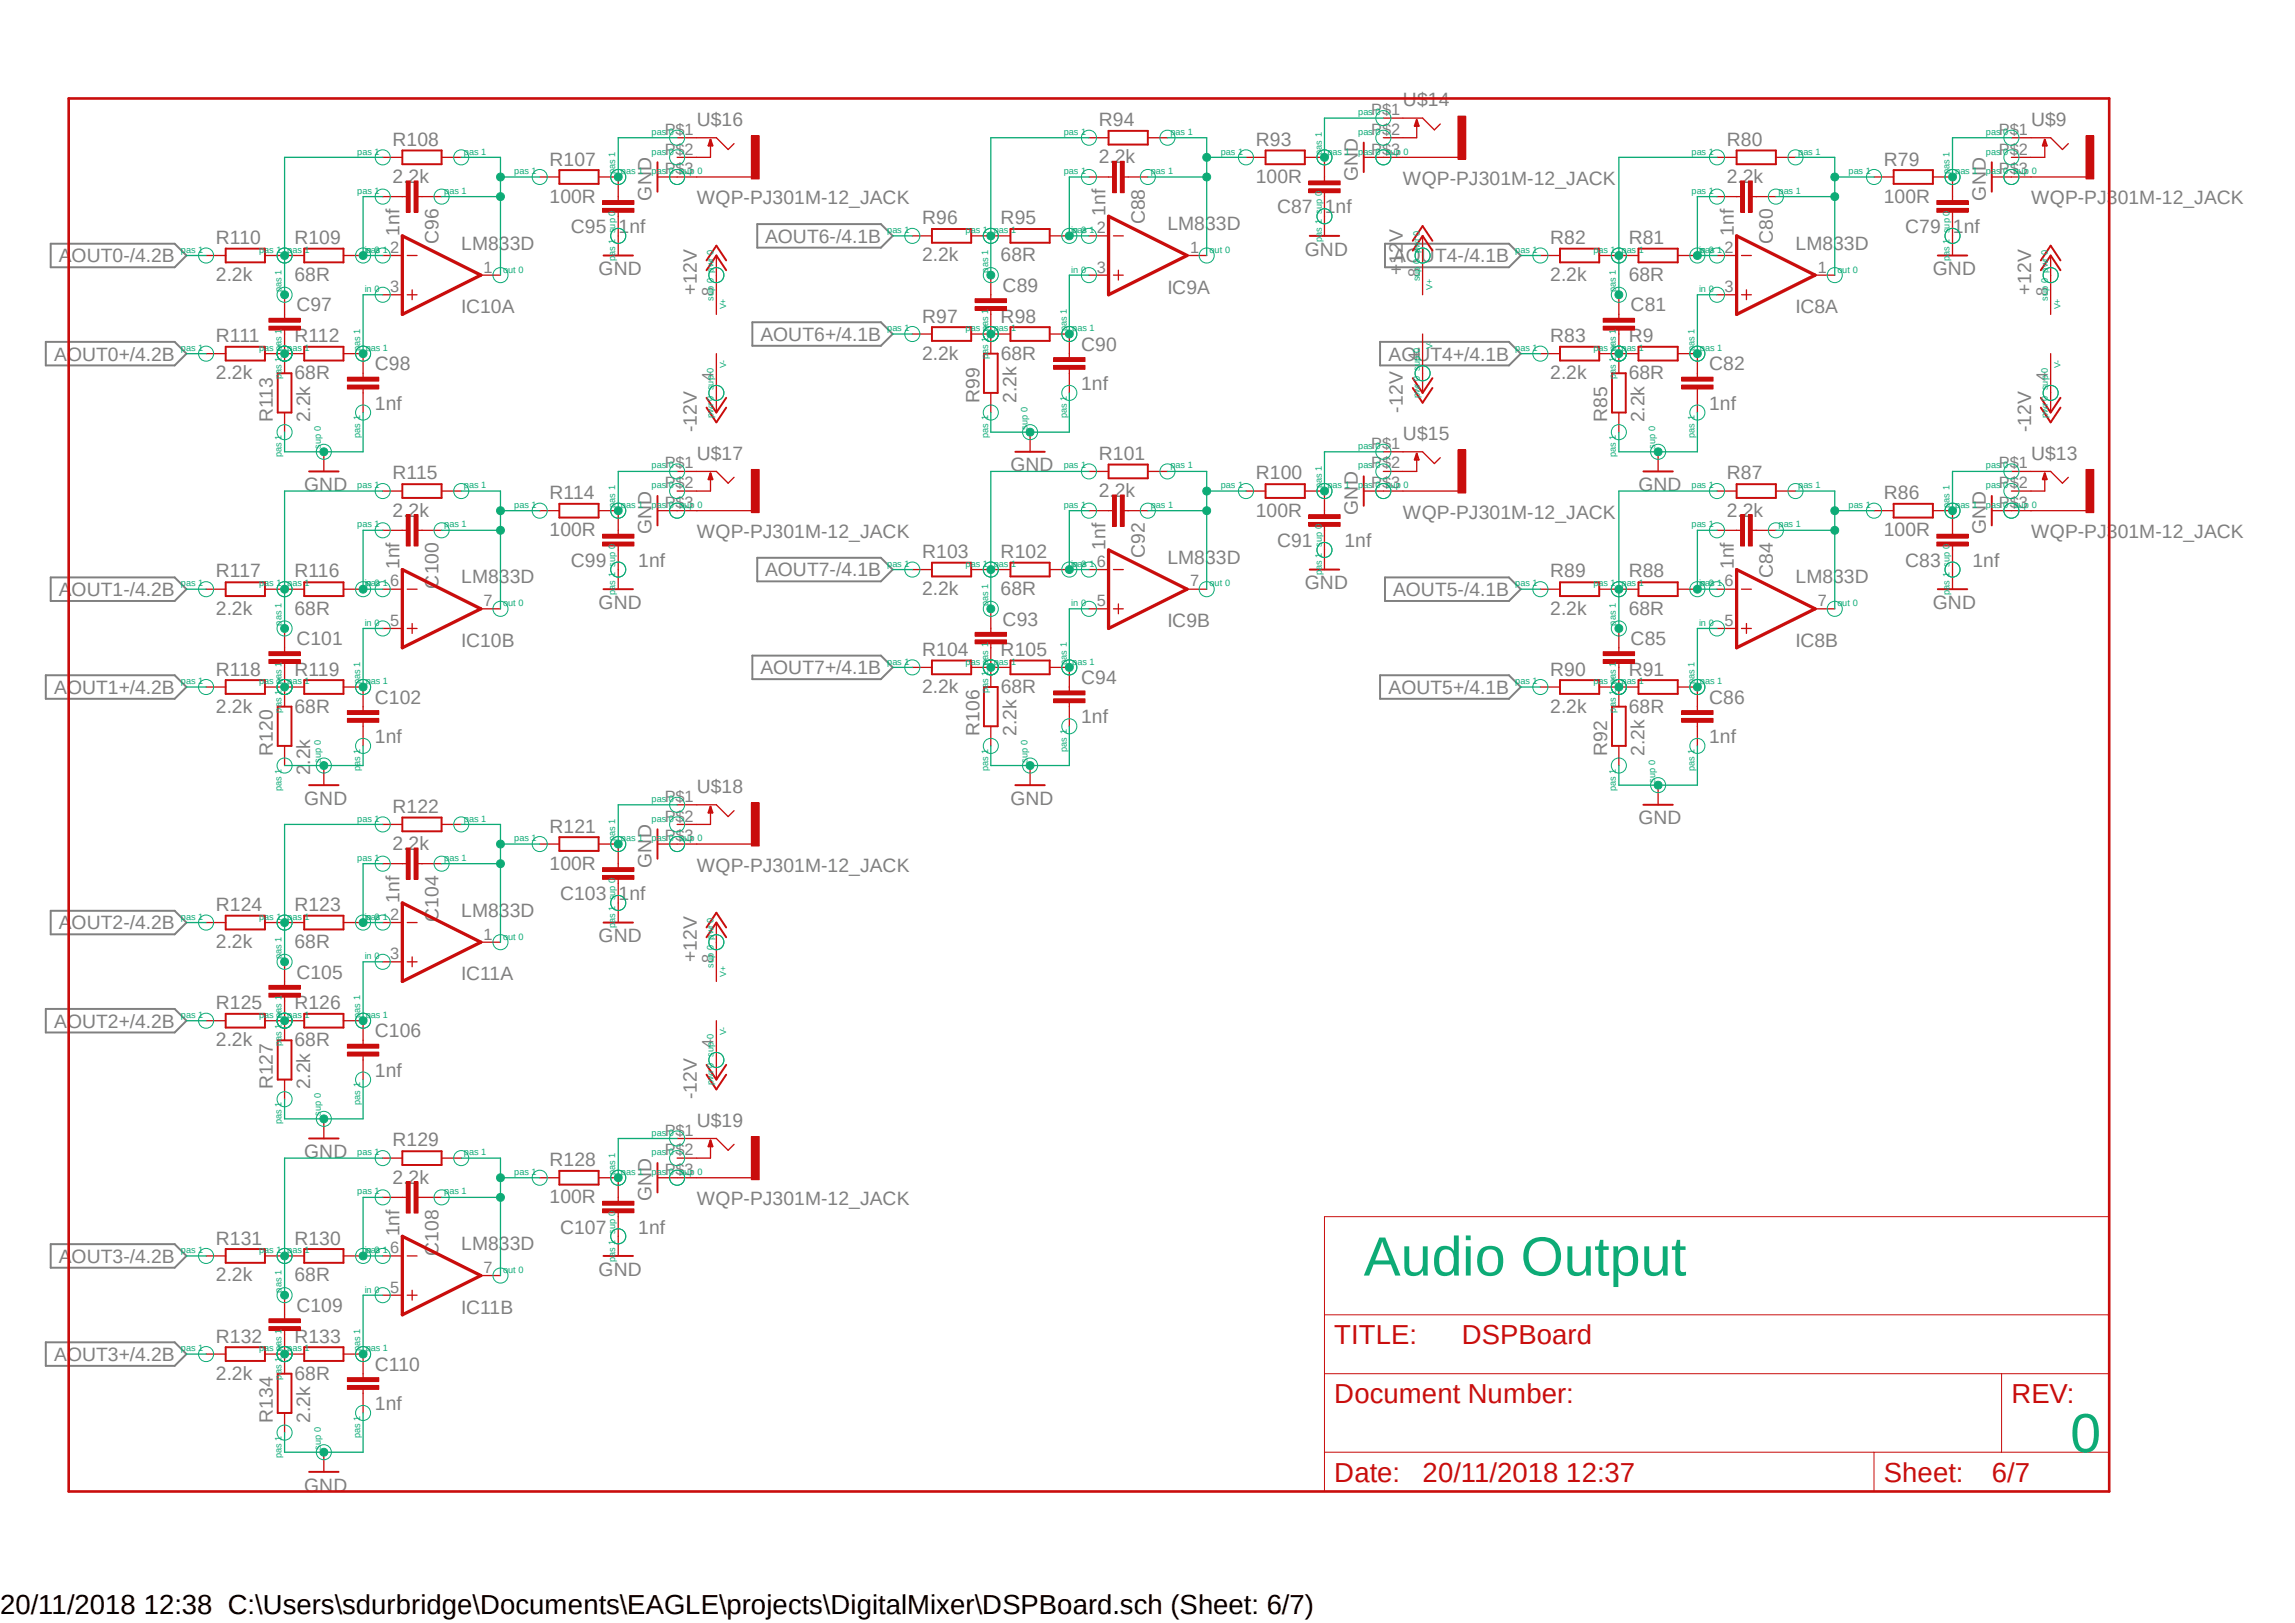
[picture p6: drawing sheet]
<svg xmlns="http://www.w3.org/2000/svg" width="297mm" height="210mm" viewBox="0 0 297 210" stroke-linecap="round" stroke-linejoin="round" font-family="sans-serif">
<defs><g id="words">
<g font-size="7.2" fill="#0dab76">
<text x="176.5" y="165.1">Audio Output</text>
<text x="267.9" y="187.9">0</text>
</g>
<g font-size="3.6" fill="#c90d0c">
<text x="172.7" y="173.9">TITLE:</text>
<text x="189.2" y="173.9">DSPBoard</text>
<text x="172.7" y="181.6">Document Number:</text>
<text x="260.3" y="181.6">REV:</text>
<text x="172.7" y="191.7">Date:</text>
<text x="184.1" y="191.7">20/11/2018 12:37</text>
<text x="243.8" y="191.7">Sheet:</text>
<text x="257.8" y="191.7">6/7</text>
</g>
<text font-size="3.6" x="0" y="208.9">20/11/2018 12:38 C:\Users\sdurbridge\Documents\EAGLE\projects\DigitalMixer\DSPBoard.sch (Sheet: 6/7)</text>
<g font-size="2.5" fill="#808080">
<text x="90.2" y="16.3">U$16</text>
<text x="142.2" y="16.3">R94</text>
<text x="181.6" y="13.8">U$14</text>
<text x="262.9" y="16.3">U$9</text>
<text x="50.8" y="23.7">2.2k</text>
<text x="50.8" y="18.9">R108</text>
<text x="71.1" y="21.4">R107</text>
<text x="142.2" y="21.1">2.2k</text>
<text x="162.5" y="23.7">100R</text>
<text x="162.5" y="18.9">R93</text>
<text x="175.7" y="23.4" transform="rotate(-90 175.7 23.4)">GND</text>
<text x="181.6" y="23.9">WQP-PJ301M-12_JACK</text>
<text x="223.5" y="23.7">2.2k</text>
<text x="223.5" y="18.9">R80</text>
<text x="243.8" y="21.4">R79</text>
<text x="71.1" y="26.2">100R</text>
<text x="84.3" y="26" transform="rotate(-90 84.3 26)">GND</text>
<text x="90.2" y="26.5">WQP-PJ301M-12_JACK</text>
<text x="119.3" y="29">R96</text>
<text x="129.5" y="29">R95</text>
<text x="143.1" y="27.9" transform="rotate(-90 143.1 27.9)">1nf</text>
<text x="148.2" y="29" transform="rotate(-90 148.2 29)">C88</text>
<text x="151.1" y="29.8">LM833D</text>
<text x="165.3" y="27.6">C87</text>
<text x="171.5" y="27.6">1nf</text>
<text x="243.8" y="26.2">100R</text>
<text x="257" y="26" transform="rotate(-90 257 26)">GND</text>
<text x="262.9" y="26.5">WQP-PJ301M-12_JACK</text>
<text x="7.6" y="34">AOUT0-/4.2B</text>
<text x="27.9" y="31.6">R110</text>
<text x="38.1" y="31.6">R109</text>
<text x="51.7" y="30.5" transform="rotate(-90 51.7 30.5)">1nf</text>
<text x="56.8" y="31.6" transform="rotate(-90 56.8 31.6)">C96</text>
<text x="59.7" y="32.3">LM833D</text>
<text x="73.9" y="30.1">C95</text>
<text x="77.5" y="35.6">GND</text>
<text x="80.1" y="30.1">1nf</text>
<text x="99" y="31.4">AOUT6-/4.1B</text>
<text x="119.3" y="33.8">2.2k</text>
<text x="129.5" y="33.8">68R</text>
<text x="168.9" y="33.1">GND</text>
<text x="180.3" y="34">AOUT4-/4.1B</text>
<text x="181.6" y="35.6" transform="rotate(-90 181.6 35.6)">+12V</text>
<text x="200.6" y="31.6">R82</text>
<text x="210.8" y="31.6">R81</text>
<text x="224.4" y="30.5" transform="rotate(-90 224.4 30.5)">1nf</text>
<text x="229.4" y="31.6" transform="rotate(-90 229.4 31.6)">C80</text>
<text x="232.4" y="32.3">LM833D</text>
<text x="246.6" y="30.1">C79</text>
<text x="250.2" y="35.6">GND</text>
<text x="252.7" y="30.1">1nf</text>
<text x="27.9" y="36.4">2.2k</text>
<text x="38.1" y="36.4">68R</text>
<text x="38.4" y="40.3">C97</text>
<text x="59.7" y="40.6">IC10A</text>
<text x="90.2" y="38.1" transform="rotate(-90 90.2 38.1)">+12V</text>
<text x="119.3" y="41.7">R97</text>
<text x="129.5" y="41.7">R98</text>
<text x="129.8" y="37.8">C89</text>
<text x="151.1" y="38">IC9A</text>
<text x="200.6" y="36.4">2.2k</text>
<text x="210.8" y="36.4">68R</text>
<text x="211" y="40.3">C81</text>
<text x="232.4" y="40.6">IC8A</text>
<text x="262.9" y="38.1" transform="rotate(-90 262.9 38.1)">+12V</text>
<text x="7" y="46.7">AOUT0+/4.2B</text>
<text x="27.9" y="44.3">R111</text>
<text x="38.1" y="44.3">R112</text>
<text x="48.5" y="47.9">C98</text>
<text x="98.4" y="44.1">AOUT6+/4.1B</text>
<text x="119.3" y="46.5">2.2k</text>
<text x="129.5" y="46.5">68R</text>
<text x="139.9" y="45.4">C90</text>
<text x="179.7" y="46.7">AOUT4+/4.1B</text>
<text x="200.6" y="44.3">R83</text>
<text x="210.8" y="44.3">R9</text>
<text x="221.2" y="47.9">C82</text>
<text x="27.9" y="49.1">2.2k</text>
<text x="38.1" y="49.1">68R</text>
<text x="48.5" y="53">1nf</text>
<text x="126.7" y="52.1" transform="rotate(-90 126.7 52.1)">R99</text>
<text x="131.5" y="52.1" transform="rotate(-90 131.5 52.1)">2.2k</text>
<text x="139.9" y="50.5">1nf</text>
<text x="181.6" y="53.4" transform="rotate(-90 181.6 53.4)">-12V</text>
<text x="200.6" y="49.1">2.2k</text>
<text x="210.8" y="49.1">68R</text>
<text x="221.2" y="53">1nf</text>
<text x="35.3" y="54.7" transform="rotate(-90 35.3 54.7)">R113</text>
<text x="40.1" y="54.7" transform="rotate(-90 40.1 54.7)">2.2k</text>
<text x="90.2" y="55.9" transform="rotate(-90 90.2 55.9)">-12V</text>
<text x="90.2" y="59.5">U$17</text>
<text x="142.2" y="59.5">R101</text>
<text x="181.6" y="56.9">U$15</text>
<text x="208" y="54.7" transform="rotate(-90 208 54.7)">R85</text>
<text x="212.8" y="54.7" transform="rotate(-90 212.8 54.7)">2.2k</text>
<text x="262.9" y="55.9" transform="rotate(-90 262.9 55.9)">-12V</text>
<text x="262.9" y="59.5">U$13</text>
<text x="39.4" y="63.5">GND</text>
<text x="50.8" y="62">R115</text>
<text x="71.1" y="64.6">R114</text>
<text x="130.8" y="61">GND</text>
<text x="142.2" y="64.3">2.2k</text>
<text x="162.5" y="62">R100</text>
<text x="212.1" y="63.5">GND</text>
<text x="223.5" y="62">R87</text>
<text x="243.8" y="64.6">R86</text>
<text x="50.8" y="66.8">2.2k</text>
<text x="71.1" y="69.4">100R</text>
<text x="84.3" y="69.1" transform="rotate(-90 84.3 69.1)">GND</text>
<text x="90.2" y="69.6">WQP-PJ301M-12_JACK</text>
<text x="143.1" y="71.1" transform="rotate(-90 143.1 71.1)">1nf</text>
<text x="162.5" y="66.8">100R</text>
<text x="165.3" y="70.8">C91</text>
<text x="174" y="70.8">1nf</text>
<text x="175.7" y="66.6" transform="rotate(-90 175.7 66.6)">GND</text>
<text x="181.6" y="67.1">WQP-PJ301M-12_JACK</text>
<text x="223.5" y="66.8">2.2k</text>
<text x="243.8" y="69.4">100R</text>
<text x="257" y="69.1" transform="rotate(-90 257 69.1)">GND</text>
<text x="262.9" y="69.6">WQP-PJ301M-12_JACK</text>
<text x="7.6" y="77.1">AOUT1-/4.2B</text>
<text x="27.9" y="74.7">R117</text>
<text x="38.1" y="74.7">R116</text>
<text x="51.7" y="73.7" transform="rotate(-90 51.7 73.7)">1nf</text>
<text x="56.8" y="76.2" transform="rotate(-90 56.8 76.2)">C100</text>
<text x="59.7" y="75.5">LM833D</text>
<text x="73.9" y="73.3">C99</text>
<text x="82.6" y="73.3">1nf</text>
<text x="99" y="74.6">AOUT7-/4.1B</text>
<text x="119.3" y="77">2.2k</text>
<text x="119.3" y="72.2">R103</text>
<text x="129.5" y="77">68R</text>
<text x="129.5" y="72.2">R102</text>
<text x="148.2" y="72.2" transform="rotate(-90 148.2 72.2)">C92</text>
<text x="151.1" y="72.9">LM833D</text>
<text x="168.9" y="76.2">GND</text>
<text x="180.3" y="77.1">AOUT5-/4.1B</text>
<text x="200.6" y="74.7">R89</text>
<text x="210.8" y="74.7">R88</text>
<text x="224.4" y="73.7" transform="rotate(-90 224.4 73.7)">1nf</text>
<text x="229.4" y="74.8" transform="rotate(-90 229.4 74.8)">C84</text>
<text x="232.4" y="75.5">LM833D</text>
<text x="246.6" y="73.3">C83</text>
<text x="255.3" y="73.3">1nf</text>
<text x="27.9" y="79.5">2.2k</text>
<text x="38.1" y="79.5">68R</text>
<text x="38.4" y="83.5">C101</text>
<text x="59.7" y="83.7">IC10B</text>
<text x="77.5" y="78.8">GND</text>
<text x="129.8" y="80.9">C93</text>
<text x="151.1" y="81.2">IC9B</text>
<text x="200.6" y="79.5">2.2k</text>
<text x="210.8" y="79.5">68R</text>
<text x="211" y="83.5">C85</text>
<text x="232.4" y="83.7">IC8B</text>
<text x="250.2" y="78.8">GND</text>
<text x="7" y="89.8">AOUT1+/4.2B</text>
<text x="27.9" y="87.4">R118</text>
<text x="38.1" y="87.4">R119</text>
<text x="98.4" y="87.3">AOUT7+/4.1B</text>
<text x="119.3" y="89.7">2.2k</text>
<text x="119.3" y="84.9">R104</text>
<text x="129.5" y="84.9">R105</text>
<text x="129.5" y="89.7">68R</text>
<text x="139.9" y="88.5">C94</text>
<text x="179.7" y="89.8">AOUT5+/4.1B</text>
<text x="200.6" y="87.4">R90</text>
<text x="210.8" y="87.4">R91</text>
<text x="27.9" y="92.2">2.2k</text>
<text x="38.1" y="92.2">68R</text>
<text x="48.5" y="91.1">C102</text>
<text x="126.7" y="95.3" transform="rotate(-90 126.7 95.3)">R106</text>
<text x="131.5" y="95.3" transform="rotate(-90 131.5 95.3)">2.2k</text>
<text x="139.9" y="93.6">1nf</text>
<text x="200.6" y="92.2">2.2k</text>
<text x="210.8" y="92.2">68R</text>
<text x="221.2" y="91.1">C86</text>
<text x="35.3" y="97.8" transform="rotate(-90 35.3 97.8)">R120</text>
<text x="40.1" y="100.3" transform="rotate(-90 40.1 100.3)">2.2k</text>
<text x="48.5" y="96.1">1nf</text>
<text x="208" y="97.8" transform="rotate(-90 208 97.8)">R92</text>
<text x="212.8" y="97.8" transform="rotate(-90 212.8 97.8)">2.2k</text>
<text x="221.2" y="96.1">1nf</text>
<text x="39.4" y="104.1">GND</text>
<text x="50.8" y="105.2">R122</text>
<text x="71.1" y="107.7">R121</text>
<text x="90.2" y="102.6">U$18</text>
<text x="130.8" y="104.1">GND</text>
<text x="212.1" y="106.7">GND</text>
<text x="50.8" y="110">2.2k</text>
<text x="71.1" y="112.5">100R</text>
<text x="84.3" y="112.3" transform="rotate(-90 84.3 112.3)">GND</text>
<text x="90.2" y="112.8">WQP-PJ301M-12_JACK</text>
<text x="27.9" y="117.9">R124</text>
<text x="38.1" y="117.9">R123</text>
<text x="51.7" y="116.8" transform="rotate(-90 51.7 116.8)">1nf</text>
<text x="56.8" y="119.3" transform="rotate(-90 56.8 119.3)">C104</text>
<text x="59.7" y="118.6">LM833D</text>
<text x="72.5" y="116.5">C103</text>
<text x="80.1" y="116.5">1nf</text>
<text x="7.6" y="120.3">AOUT2-/4.2B</text>
<text x="27.9" y="122.7">2.2k</text>
<text x="38.1" y="122.7">68R</text>
<text x="77.5" y="121.9">GND</text>
<text x="90.2" y="124.5" transform="rotate(-90 90.2 124.5)">+12V</text>
<text x="27.9" y="130.6">R125</text>
<text x="38.1" y="130.6">R126</text>
<text x="38.4" y="126.6">C105</text>
<text x="59.7" y="126.9">IC11A</text>
<text x="7" y="133">AOUT2+/4.2B</text>
<text x="27.9" y="135.4">2.2k</text>
<text x="38.1" y="135.4">68R</text>
<text x="48.5" y="134.2">C106</text>
<text x="35.3" y="141" transform="rotate(-90 35.3 141)">R127</text>
<text x="40.1" y="141" transform="rotate(-90 40.1 141)">2.2k</text>
<text x="48.5" y="139.3">1nf</text>
<text x="90.2" y="142.2" transform="rotate(-90 90.2 142.2)">-12V</text>
<text x="39.4" y="149.9">GND</text>
<text x="50.8" y="148.3">R129</text>
<text x="90.2" y="145.8">U$19</text>
<text x="50.8" y="153.2">2.2k</text>
<text x="71.1" y="155.7">100R</text>
<text x="71.1" y="150.9">R128</text>
<text x="84.3" y="155.5" transform="rotate(-90 84.3 155.5)">GND</text>
<text x="90.2" y="156">WQP-PJ301M-12_JACK</text>
<text x="27.9" y="161">R131</text>
<text x="38.1" y="161">R130</text>
<text x="51.7" y="160" transform="rotate(-90 51.7 160)">1nf</text>
<text x="59.7" y="161.8">LM833D</text>
<text x="72.5" y="159.6">C107</text>
<text x="82.6" y="159.6">1nf</text>
<text x="7.6" y="163.4">AOUT3-/4.2B</text>
<text x="27.9" y="165.8">2.2k</text>
<text x="38.1" y="165.8">68R</text>
<text x="56.8" y="162.5" transform="rotate(-90 56.8 162.5)">C108</text>
<text x="77.5" y="165.1">GND</text>
<text x="27.9" y="173.7">R132</text>
<text x="38.1" y="173.7">R133</text>
<text x="38.4" y="169.8">C109</text>
<text x="59.7" y="170">IC11B</text>
<text x="7" y="176.1">AOUT3+/4.2B</text>
<text x="27.9" y="178.5">2.2k</text>
<text x="38.1" y="178.5">68R</text>
<text x="48.5" y="177.4">C110</text>
<text x="35.3" y="184.1" transform="rotate(-90 35.3 184.1)">R134</text>
<text x="40.1" y="184.1" transform="rotate(-90 40.1 184.1)">2.2k</text>
<text x="48.5" y="182.5">1nf</text>
<text x="39.4" y="193">GND</text>
</g>
<g font-size="2.1" fill="#808080">
<text x="86" y="17.5">P$1</text>
<text x="177.5" y="14.9">P$1</text>
<text x="177.5" y="17.5">P$2</text>
<text x="258.7" y="17.5">P$1</text>
<text x="86" y="22.6">P$3</text>
<text x="86" y="20">P$2</text>
<text x="177.5" y="20">P$3</text>
<text x="258.7" y="22.6">P$3</text>
<text x="258.7" y="20">P$2</text>
<text x="50.5" y="32.7">2</text>
<text x="62.6" y="35.3">1</text>
<text x="141.9" y="30.2">2</text>
<text x="141.9" y="35.3">3</text>
<text x="154" y="32.7">1</text>
<text x="183.8" y="35.8" transform="rotate(-90 183.8 35.8)">8</text>
<text x="223.2" y="32.7">2</text>
<text x="235.2" y="35.3">1</text>
<text x="50.5" y="37.8">3</text>
<text x="92.3" y="38.4" transform="rotate(-90 92.3 38.4)">8</text>
<text x="223.2" y="37.8">3</text>
<text x="265" y="38.4" transform="rotate(-90 265 38.4)">8</text>
<text x="183.8" y="46.7" transform="rotate(-90 183.8 46.7)">4</text>
<text x="92.3" y="49.3" transform="rotate(-90 92.3 49.3)">4</text>
<text x="265" y="49.3" transform="rotate(-90 265 49.3)">4</text>
<text x="177.5" y="58.1">P$1</text>
<text x="86" y="65.7">P$3</text>
<text x="86" y="60.6">P$1</text>
<text x="86" y="63.2">P$2</text>
<text x="177.5" y="63.2">P$3</text>
<text x="177.5" y="60.6">P$2</text>
<text x="258.7" y="65.7">P$3</text>
<text x="258.7" y="60.6">P$1</text>
<text x="258.7" y="63.2">P$2</text>
<text x="50.5" y="75.9">6</text>
<text x="141.9" y="73.3">6</text>
<text x="154" y="75.9">7</text>
<text x="223.2" y="75.9">6</text>
<text x="50.5" y="80.9">5</text>
<text x="62.6" y="78.4">7</text>
<text x="141.9" y="78.4">5</text>
<text x="223.2" y="80.9">5</text>
<text x="235.2" y="78.4">7</text>
<text x="86" y="103.8">P$1</text>
<text x="86" y="106.3">P$2</text>
<text x="86" y="108.9">P$3</text>
<text x="50.5" y="119">2</text>
<text x="50.5" y="124.1">3</text>
<text x="62.6" y="121.6">1</text>
<text x="92.3" y="124.7" transform="rotate(-90 92.3 124.7)">8</text>
<text x="92.3" y="135.6" transform="rotate(-90 92.3 135.6)">4</text>
<text x="86" y="146.9">P$1</text>
<text x="86" y="149.5">P$2</text>
<text x="86" y="152">P$3</text>
<text x="50.5" y="162.2">6</text>
<text x="50.5" y="167.3">5</text>
<text x="62.6" y="164.7">7</text>
</g>
<g font-size="1.2" fill="#0dab76">
<text x="84.3" y="17.5">pas 0</text>
<text x="137.7" y="17.5">pas 1</text>
<text x="151.5" y="17.5">pas 1</text>
<text x="175.8" y="14.9">pas 0</text>
<text x="175.8" y="17.5">pas 0</text>
<text x="257" y="17.5">pas 0</text>
<text x="46.2" y="20">pas 1</text>
<text x="60" y="20">pas 1</text>
<text x="66.5" y="22.6">pas 1</text>
<text x="79.6" y="22.6" transform="rotate(-90 79.6 22.6)">pas 1</text>
<text x="80.3" y="22.6">pas 1</text>
<text x="84.3" y="22.6">pas 0 sup 0</text>
<text x="84.3" y="20">pas 0</text>
<text x="137.7" y="22.6">pas 1</text>
<text x="148.9" y="22.6">pas 1</text>
<text x="158" y="20">pas 1</text>
<text x="171.1" y="20" transform="rotate(-90 171.1 20)">pas 1</text>
<text x="171.8" y="20">pas 1</text>
<text x="175.8" y="20">pas 0 sup 0</text>
<text x="218.9" y="20">pas 1</text>
<text x="232.7" y="20">pas 1</text>
<text x="239.2" y="22.6">pas 1</text>
<text x="252.3" y="22.6" transform="rotate(-90 252.3 22.6)">pas 1</text>
<text x="253" y="22.6">pas 1</text>
<text x="257" y="22.6">pas 0 sup 0</text>
<text x="257" y="20">pas 0</text>
<text x="46.2" y="25.1">pas 1</text>
<text x="57.5" y="25.1">pas 1</text>
<text x="218.9" y="25.1">pas 1</text>
<text x="230.2" y="25.1">pas 1</text>
<text x="23.4" y="32.7">pas 1</text>
<text x="33.5" y="32.7">pas 1</text>
<text x="37.2" y="32.7">pas 1</text>
<text x="47.2" y="32.7">in 0</text>
<text x="47.3" y="32.7">pas 1</text>
<text x="65.1" y="35.3">out 0</text>
<text x="79.6" y="33.8" transform="rotate(-90 79.6 33.8)">pas 1 sup 0</text>
<text x="114.8" y="30.2">pas 1</text>
<text x="125" y="30.2">pas 1</text>
<text x="127.9" y="35.3" transform="rotate(-90 127.9 35.3)">pas 1</text>
<text x="128.6" y="30.2">pas 1</text>
<text x="138.6" y="30.2">in 0</text>
<text x="138.6" y="35.3">in 0</text>
<text x="138.8" y="30.2">pas 1</text>
<text x="156.5" y="32.7">out 0</text>
<text x="171.1" y="31.3" transform="rotate(-90 171.1 31.3)">pas 1 sup 0</text>
<text x="196.1" y="32.7">pas 1</text>
<text x="206.2" y="32.7">pas 1</text>
<text x="209.8" y="32.7">pas 1</text>
<text x="219.9" y="32.7">in 0</text>
<text x="220" y="32.7">pas 1</text>
<text x="237.8" y="35.3">out 0</text>
<text x="252.3" y="33.8" transform="rotate(-90 252.3 33.8)">pas 1 sup 0</text>
<text x="36.4" y="37.8" transform="rotate(-90 36.4 37.8)">pas 1</text>
<text x="47.2" y="37.8">in 0</text>
<text x="92.3" y="38.9" transform="rotate(-90 92.3 38.9)">sup 0 pwr 0</text>
<text x="183.8" y="36.4" transform="rotate(-90 183.8 36.4)">sup 0 pwr 0</text>
<text x="209.1" y="37.8" transform="rotate(-90 209.1 37.8)">pas 1</text>
<text x="219.9" y="37.8">in 0</text>
<text x="265" y="38.9" transform="rotate(-90 265 38.9)">sup 0 pwr 0</text>
<text x="23.4" y="45.4">pas 1</text>
<text x="33.5" y="45.4">pas 1</text>
<text x="36.4" y="45.4" transform="rotate(-90 36.4 45.4)">pas 1</text>
<text x="37.2" y="45.4">pas 1</text>
<text x="46.6" y="45.4" transform="rotate(-90 46.6 45.4)">pas 1</text>
<text x="47.3" y="45.4">pas 1</text>
<text x="114.8" y="42.9">pas 1</text>
<text x="125" y="42.9">pas 1</text>
<text x="127.9" y="46.5" transform="rotate(-90 127.9 46.5)">pas 1</text>
<text x="127.9" y="42.9" transform="rotate(-90 127.9 42.9)">pas 1</text>
<text x="128.6" y="42.9">pas 1</text>
<text x="138.1" y="42.9" transform="rotate(-90 138.1 42.9)">pas 1</text>
<text x="138.8" y="42.9">pas 1</text>
<text x="196.1" y="45.4">pas 1</text>
<text x="206.2" y="45.4">pas 1</text>
<text x="209.1" y="45.4" transform="rotate(-90 209.1 45.4)">pas 1</text>
<text x="209.8" y="45.4">pas 1</text>
<text x="219.3" y="45.4" transform="rotate(-90 219.3 45.4)">pas 1</text>
<text x="220" y="45.4">pas 1</text>
<text x="36.4" y="49" transform="rotate(-90 36.4 49)">pas 1</text>
<text x="183.8" y="51.5" transform="rotate(-90 183.8 51.5)">pwr 0 sup 0</text>
<text x="209.1" y="49" transform="rotate(-90 209.1 49)">pas 1</text>
<text x="36.4" y="59.2" transform="rotate(-90 36.4 59.2)">pas 1</text>
<text x="41.5" y="58.1" transform="rotate(-90 41.5 58.1)">sup 0</text>
<text x="46.6" y="56.6" transform="rotate(-90 46.6 56.6)">pas 1</text>
<text x="92.3" y="54.1" transform="rotate(-90 92.3 54.1)">pwr 0 sup 0</text>
<text x="127.9" y="56.6" transform="rotate(-90 127.9 56.6)">pas 1</text>
<text x="133" y="55.6" transform="rotate(-90 133 55.6)">sup 0</text>
<text x="138.1" y="54.1" transform="rotate(-90 138.1 54.1)">pas 1</text>
<text x="175.8" y="58.1">pas 0</text>
<text x="209.1" y="59.2" transform="rotate(-90 209.1 59.2)">pas 1</text>
<text x="214.2" y="58.1" transform="rotate(-90 214.2 58.1)">sup 0</text>
<text x="219.3" y="56.6" transform="rotate(-90 219.3 56.6)">pas 1</text>
<text x="265" y="54.1" transform="rotate(-90 265 54.1)">pwr 0 sup 0</text>
<text x="46.2" y="63.2">pas 1</text>
<text x="60" y="63.2">pas 1</text>
<text x="66.5" y="65.7">pas 1</text>
<text x="79.6" y="65.7" transform="rotate(-90 79.6 65.7)">pas 1</text>
<text x="80.3" y="65.7">pas 1</text>
<text x="84.3" y="65.7">pas 0 sup 0</text>
<text x="84.3" y="60.6">pas 0</text>
<text x="84.3" y="63.2">pas 0</text>
<text x="137.7" y="65.7">pas 1</text>
<text x="137.7" y="60.6">pas 1</text>
<text x="148.9" y="65.7">pas 1</text>
<text x="151.5" y="60.6">pas 1</text>
<text x="158" y="63.2">pas 1</text>
<text x="171.1" y="63.2" transform="rotate(-90 171.1 63.2)">pas 1</text>
<text x="171.8" y="63.2">pas 1</text>
<text x="175.8" y="63.2">pas 0 sup 0</text>
<text x="175.8" y="60.6">pas 0</text>
<text x="218.9" y="63.2">pas 1</text>
<text x="232.7" y="63.2">pas 1</text>
<text x="239.2" y="65.7">pas 1</text>
<text x="252.3" y="65.7" transform="rotate(-90 252.3 65.7)">pas 1</text>
<text x="253" y="65.7">pas 1</text>
<text x="257" y="65.7">pas 0 sup 0</text>
<text x="257" y="60.6">pas 0</text>
<text x="257" y="63.2">pas 0</text>
<text x="46.2" y="68.2">pas 1</text>
<text x="57.5" y="68.2">pas 1</text>
<text x="218.9" y="68.2">pas 1</text>
<text x="230.2" y="68.2">pas 1</text>
<text x="23.4" y="75.9">pas 1</text>
<text x="33.5" y="75.9">pas 1</text>
<text x="37.2" y="75.9">pas 1</text>
<text x="47.2" y="75.9">in 0</text>
<text x="47.3" y="75.9">pas 1</text>
<text x="79.6" y="77" transform="rotate(-90 79.6 77)">pas 1 sup 0</text>
<text x="114.8" y="73.3">pas 1</text>
<text x="125" y="73.3">pas 1</text>
<text x="128.6" y="73.3">pas 1</text>
<text x="138.6" y="73.3">in 0</text>
<text x="138.8" y="73.3">pas 1</text>
<text x="156.5" y="75.9">out 0</text>
<text x="171.1" y="74.4" transform="rotate(-90 171.1 74.4)">pas 1 sup 0</text>
<text x="196.1" y="75.9">pas 1</text>
<text x="206.2" y="75.9">pas 1</text>
<text x="209.8" y="75.9">pas 1</text>
<text x="219.9" y="75.9">in 0</text>
<text x="220" y="75.9">pas 1</text>
<text x="252.3" y="77" transform="rotate(-90 252.3 77)">pas 1 sup 0</text>
<text x="36.4" y="80.9" transform="rotate(-90 36.4 80.9)">pas 1</text>
<text x="47.2" y="80.9">in 0</text>
<text x="65.1" y="78.4">out 0</text>
<text x="127.9" y="78.4" transform="rotate(-90 127.9 78.4)">pas 1</text>
<text x="138.6" y="78.4">in 0</text>
<text x="209.1" y="80.9" transform="rotate(-90 209.1 80.9)">pas 1</text>
<text x="219.9" y="80.9">in 0</text>
<text x="237.8" y="78.4">out 0</text>
<text x="23.4" y="88.6">pas 1</text>
<text x="33.5" y="88.6">pas 1</text>
<text x="36.4" y="88.6" transform="rotate(-90 36.4 88.6)">pas 1</text>
<text x="37.2" y="88.6">pas 1</text>
<text x="46.6" y="88.6" transform="rotate(-90 46.6 88.6)">pas 1</text>
<text x="47.3" y="88.6">pas 1</text>
<text x="114.8" y="86">pas 1</text>
<text x="125" y="86">pas 1</text>
<text x="127.9" y="89.7" transform="rotate(-90 127.9 89.7)">pas 1</text>
<text x="127.9" y="86" transform="rotate(-90 127.9 86)">pas 1</text>
<text x="128.6" y="86">pas 1</text>
<text x="138.1" y="86" transform="rotate(-90 138.1 86)">pas 1</text>
<text x="138.8" y="86">pas 1</text>
<text x="196.1" y="88.6">pas 1</text>
<text x="206.2" y="88.6">pas 1</text>
<text x="209.1" y="88.6" transform="rotate(-90 209.1 88.6)">pas 1</text>
<text x="209.8" y="88.6">pas 1</text>
<text x="219.3" y="88.6" transform="rotate(-90 219.3 88.6)">pas 1</text>
<text x="220" y="88.6">pas 1</text>
<text x="36.4" y="92.2" transform="rotate(-90 36.4 92.2)">pas 1</text>
<text x="209.1" y="92.2" transform="rotate(-90 209.1 92.2)">pas 1</text>
<text x="41.5" y="98.7" transform="rotate(-90 41.5 98.7)">sup 0</text>
<text x="46.6" y="99.8" transform="rotate(-90 46.6 99.8)">pas 1</text>
<text x="127.9" y="99.8" transform="rotate(-90 127.9 99.8)">pas 1</text>
<text x="133" y="98.7" transform="rotate(-90 133 98.7)">sup 0</text>
<text x="138.1" y="97.3" transform="rotate(-90 138.1 97.3)">pas 1</text>
<text x="214.2" y="101.3" transform="rotate(-90 214.2 101.3)">sup 0</text>
<text x="219.3" y="99.8" transform="rotate(-90 219.3 99.8)">pas 1</text>
<text x="36.4" y="102.4" transform="rotate(-90 36.4 102.4)">pas 1</text>
<text x="46.2" y="106.3">pas 1</text>
<text x="60" y="106.3">pas 1</text>
<text x="84.3" y="103.8">pas 0</text>
<text x="84.3" y="106.3">pas 0</text>
<text x="209.1" y="102.4" transform="rotate(-90 209.1 102.4)">pas 1</text>
<text x="46.2" y="111.4">pas 1</text>
<text x="57.5" y="111.4">pas 1</text>
<text x="66.5" y="108.9">pas 1</text>
<text x="79.6" y="108.9" transform="rotate(-90 79.6 108.9)">pas 1</text>
<text x="80.3" y="108.9">pas 1</text>
<text x="84.3" y="108.9">pas 0 sup 0</text>
<text x="23.4" y="119">pas 1</text>
<text x="33.5" y="119">pas 1</text>
<text x="37.2" y="119">pas 1</text>
<text x="47.2" y="119">in 0</text>
<text x="47.3" y="119">pas 1</text>
<text x="36.4" y="124.1" transform="rotate(-90 36.4 124.1)">pas 1</text>
<text x="47.2" y="124.1">in 0</text>
<text x="65.1" y="121.6">out 0</text>
<text x="79.6" y="120.1" transform="rotate(-90 79.6 120.1)">pas 1 sup 0</text>
<text x="92.3" y="125.2" transform="rotate(-90 92.3 125.2)">sup 0 pwr 0</text>
<text x="23.4" y="131.7">pas 1</text>
<text x="33.5" y="131.7">pas 1</text>
<text x="36.4" y="131.7" transform="rotate(-90 36.4 131.7)">pas 1</text>
<text x="37.2" y="131.7">pas 1</text>
<text x="46.6" y="131.7" transform="rotate(-90 46.6 131.7)">pas 1</text>
<text x="47.3" y="131.7">pas 1</text>
<text x="36.4" y="135.3" transform="rotate(-90 36.4 135.3)">pas 1</text>
<text x="46.6" y="143" transform="rotate(-90 46.6 143)">pas 1</text>
<text x="92.3" y="140.4" transform="rotate(-90 92.3 140.4)">pwr 0 sup 0</text>
<text x="36.4" y="145.5" transform="rotate(-90 36.4 145.5)">pas 1</text>
<text x="41.5" y="144.4" transform="rotate(-90 41.5 144.4)">sup 0</text>
<text x="46.2" y="149.5">pas 1</text>
<text x="60" y="149.5">pas 1</text>
<text x="84.3" y="146.9">pas 0</text>
<text x="84.3" y="149.5">pas 0</text>
<text x="46.2" y="154.6">pas 1</text>
<text x="57.5" y="154.6">pas 1</text>
<text x="66.5" y="152">pas 1</text>
<text x="79.6" y="152" transform="rotate(-90 79.6 152)">pas 1</text>
<text x="80.3" y="152">pas 1</text>
<text x="84.3" y="152">pas 0 sup 0</text>
<text x="23.4" y="162.2">pas 1</text>
<text x="33.5" y="162.2">pas 1</text>
<text x="36.4" y="167.3" transform="rotate(-90 36.4 167.3)">pas 1</text>
<text x="37.2" y="162.2">pas 1</text>
<text x="47.2" y="162.2">in 0</text>
<text x="47.2" y="167.3">in 0</text>
<text x="47.3" y="162.2">pas 1</text>
<text x="65.1" y="164.7">out 0</text>
<text x="79.6" y="163.3" transform="rotate(-90 79.6 163.3)">pas 1 sup 0</text>
<text x="23.4" y="174.9">pas 1</text>
<text x="33.5" y="174.9">pas 1</text>
<text x="36.4" y="178.5" transform="rotate(-90 36.4 178.5)">pas 1</text>
<text x="36.4" y="174.9" transform="rotate(-90 36.4 174.9)">pas 1</text>
<text x="37.2" y="174.9">pas 1</text>
<text x="46.6" y="174.9" transform="rotate(-90 46.6 174.9)">pas 1</text>
<text x="47.3" y="174.9">pas 1</text>
<text x="36.4" y="188.7" transform="rotate(-90 36.4 188.7)">pas 1</text>
<text x="41.5" y="187.6" transform="rotate(-90 41.5 187.6)">sup 0</text>
<text x="46.6" y="186.1" transform="rotate(-90 46.6 186.1)">pas 1</text>
</g>
<g font-size="1.1" fill="#0dab76">
<text x="94" y="40" transform="rotate(-90 94 40)">V+</text>
<text x="185.4" y="37.5" transform="rotate(-90 185.4 37.5)">V+</text>
<text x="266.7" y="40" transform="rotate(-90 266.7 40)">V+</text>
<text x="94" y="47.7" transform="rotate(-90 94 47.7)">V-</text>
<text x="185.4" y="45.1" transform="rotate(-90 185.4 45.1)">V-</text>
<text x="266.7" y="47.7" transform="rotate(-90 266.7 47.7)">V-</text>
<text x="94" y="126.4" transform="rotate(-90 94 126.4)">V+</text>
<text x="94" y="134" transform="rotate(-90 94 134)">V-</text>
</g>
</g></defs>
<path d="M5.7 11.2l285.7 182.4M291.4 11.2l-285.7 182.4" fill="none" stroke="#fff" stroke-width=".13"/>
<g fill="none" stroke="#808080" stroke-width=".25">
<path d="M6.6 31.5h16l1.5 1.6-1.5 1.5h-16zM98 29h16l1.5 1.5-1.5 1.5h-16zM179.2 31.5h16.1l1.5 1.6-1.5 1.5h-16.1zM5.9 44.2h16.7l1.5 1.6-1.5 1.5h-16.7zM97.4 41.7h16.6l1.5 1.5-1.5 1.5h-16.6zM178.6 44.2h16.7l1.5 1.6-1.5 1.5h-16.7zM6.6 74.7h16l1.5 1.5-1.5 1.6h-16zM98 72.2h16l1.5 1.5-1.5 1.5h-16zM179.2 74.7h16.1l1.5 1.5-1.5 1.6h-16.1zM5.9 87.4h16.7l1.5 1.5-1.5 1.5h-16.7zM97.4 84.8h16.6l1.5 1.6-1.5 1.5h-16.6zM178.6 87.4h16.7l1.5 1.5-1.5 1.5h-16.7z"/>
<path d="M6.6 117.9h16l1.5 1.5-1.5 1.5h-16zM5.9 130.6h16.7l1.5 1.5-1.5 1.5h-16.7zM5.9 173.7h16.7l1.5 1.5-1.5 1.5h-16.7zM6.6 161h16l1.5 1.5-1.5 1.5h-16z"/>
</g>
<path d="M8.9 12.7h264.1v180.3h-264.1z" fill="none" stroke="#c90d0c" stroke-width=".34"/>
<path d="M171.4 157.4h101.6v35.6h-101.6zM171.4 177.8h101.6M171.4 170.1h101.6M259 177.8v10.1M171.4 187.9h101.6M242.5 187.9v5.1" fill="none" stroke="#c90d0c" stroke-width=".13"/>
<path d="M224.7 30.5l10.2 5.1-10.2 5.1z" fill="none" stroke="#c90d0c" stroke-width=".42"/>
<path d="M262.8 17.8h2.6l1.5 1.5 .8-.7M264.6 18.1v2.3h-1.8M222.2 38.1h2.5M222.2 33.1h2.5M225.4 38.1h1.3M225.4 33.1h1.3M226 37.5v1.3M234.9 35.6h2.5M262.8 22.9h7.2" fill="none" stroke="#c90d0c" stroke-width=".17"/>
<path d="M264.6 18.1l.3 .7h-.5z" fill="none" stroke="#c90d0c" stroke-width=".25"/>
<path d="M270 17.6h1v5.6h-1z" fill-rule="evenodd" fill="#c90d0c"/>
<path d="M270 17.6h1v5.6h-1z" fill="none" stroke="#c90d0c" stroke-width=".13"/>
<g fill="none" stroke="#c90d0c" stroke-width=".17">
<path d="M260.3 17.8h2.5M242.5 22.9h2.6M250.1 22.9h2.6M252.7 25.4v.6M252.7 27.5v.5M260.3 22.9h2.5M260.3 20.4h2.5M265.4 33.1v7.6M265.4 45.8v7.6M222.2 76.2h2.5M225.4 76.2h1.3M234.9 78.8h2.5"/>
<path d="M222.2 81.3h2.5M225.4 81.3h1.3M226 80.7v1.3"/>
</g>
<path d="M224.7 73.7l10.2 5.1-10.2 5z" fill="none" stroke="#c90d0c" stroke-width=".42"/>
<path d="M245.1 22h5v1.8h-5zM264.1 35l1.3-1.9 1.3 1.9M264.1 33.7l1.3-1.9 1.3 1.9M264.1 51.5l1.3 1.9 1.3-1.9M264.1 52.7l1.3 2 1.3-2" fill="none" stroke="#c90d0c" stroke-width=".25"/>
<path d="M250.7 26h4v.5h-4z" fill-rule="evenodd" fill="#c90d0c"/>
<path d="M250.7 26h4v.5h-4z" fill="none" stroke="#c90d0c" stroke-width=".13"/>
<path d="M250.7 27h4v.5h-4z" fill-rule="evenodd" fill="#c90d0c"/>
<path d="M250.7 27h4v.5h-4z" fill="none" stroke="#c90d0c" stroke-width=".13"/>
<path d="M224.7 25.4h.6M226.8 25.4h.5M252.7 22.9v2.5M252.7 28v5.1M257.8 22.9h2.5" fill="none" stroke="#c90d0c" stroke-width=".17"/>
<path d="M250.8 33.1h3.8M257.8 21v3.8" fill="none" stroke="#c90d0c" stroke-width=".25"/>
<path d="M225.3 23.4h.5v4.1h-.5z" fill-rule="evenodd" fill="#c90d0c"/>
<path d="M225.3 23.4h.5v4.1h-.5z" fill="none" stroke="#c90d0c" stroke-width=".13"/>
<path d="M226.3 23.4h.5v4.1h-.5z" fill-rule="evenodd" fill="#c90d0c"/>
<path d="M226.3 23.4h.5v4.1h-.5z" fill="none" stroke="#c90d0c" stroke-width=".13"/>
<path d="M199.3 33.1h2.6M207 33.1h5M217.1 33.1h2.6M222.2 25.4h2.5M222.2 20.4h2.5M227.3 25.4h2.5M229.8 20.4h2.6M199.3 45.8h2.6M207 45.8h2.5M209.5 40.7v.5M209.5 42.7v.5" fill="none" stroke="#c90d0c" stroke-width=".17"/>
<path d="M224.7 19.5h5.1v1.8h-5.1zM201.9 32.2h5.1v1.8h-5.1zM212 32.2h5.1v1.8h-5.1zM201.9 44.9h5.1v1.8h-5.1z" fill="none" stroke="#c90d0c" stroke-width=".25"/>
<path d="M207.5 42.2h4v.5h-4z" fill-rule="evenodd" fill="#c90d0c"/>
<path d="M207.5 42.2h4v.5h-4z" fill="none" stroke="#c90d0c" stroke-width=".13"/>
<path d="M207.5 41.2h4v.5h-4z" fill-rule="evenodd" fill="#c90d0c"/>
<path d="M207.5 41.2h4v.5h-4z" fill="none" stroke="#c90d0c" stroke-width=".13"/>
<path d="M209.5 38.1v2.6M209.5 43.2v5.1M209.5 53.4v2.5M219.7 48.3v.5M219.7 50.3v.5" fill="none" stroke="#c90d0c" stroke-width=".17"/>
<path d="M208.6 48.3h1.8v5.1h-1.8z" fill="none" stroke="#c90d0c" stroke-width=".25"/>
<path d="M217.6 49.8h4.1v.5h-4.1z" fill-rule="evenodd" fill="#c90d0c"/>
<path d="M217.6 49.8h4.1v.5h-4.1z" fill="none" stroke="#c90d0c" stroke-width=".13"/>
<path d="M217.6 48.8h4.1v.5h-4.1z" fill-rule="evenodd" fill="#c90d0c"/>
<path d="M217.6 48.8h4.1v.5h-4.1z" fill="none" stroke="#c90d0c" stroke-width=".13"/>
<path d="M214.6 58.5v2.5M219.7 45.8v2.5M219.7 50.8v2.6M262.8 61h2.6l1.5 1.5 .8-.7M262.8 66.1h7.2M264.6 61.3v2.2h-1.8" fill="none" stroke="#c90d0c" stroke-width=".17"/>
<path d="M212.7 61h3.8M264.6 61.3l.3 .7h-.5z" fill="none" stroke="#c90d0c" stroke-width=".25"/>
<path d="M270 60.7h1v5.6h-1z" fill-rule="evenodd" fill="#c90d0c"/>
<path d="M270 60.7h1v5.6h-1z" fill="none" stroke="#c90d0c" stroke-width=".13"/>
<path d="M242.5 66.1h2.6M250.1 66.1h2.6M252.7 68.6v.5M252.7 70.7v.5M260.3 66.1h2.5M260.3 61h2.5M260.3 63.5h2.5" fill="none" stroke="#c90d0c" stroke-width=".17"/>
<path d="M245.1 65.2h5v1.8h-5z" fill="none" stroke="#c90d0c" stroke-width=".25"/>
<path d="M250.7 69.1h4v.5h-4z" fill-rule="evenodd" fill="#c90d0c"/>
<path d="M250.7 69.1h4v.5h-4z" fill="none" stroke="#c90d0c" stroke-width=".13"/>
<path d="M250.7 70.1h4v.6h-4z" fill-rule="evenodd" fill="#c90d0c"/>
<path d="M250.7 70.1h4v.6h-4z" fill="none" stroke="#c90d0c" stroke-width=".13"/>
<path d="M224.7 68.6h.6M226.8 68.6h.5M252.7 66.1v2.5M252.7 71.2v5M257.8 66.1h2.5" fill="none" stroke="#c90d0c" stroke-width=".17"/>
<path d="M250.8 76.2h3.8M257.8 64.2v3.8" fill="none" stroke="#c90d0c" stroke-width=".25"/>
<path d="M225.3 66.6h.5v4.1h-.5z" fill-rule="evenodd" fill="#c90d0c"/>
<path d="M225.3 66.6h.5v4.1h-.5z" fill="none" stroke="#c90d0c" stroke-width=".13"/>
<path d="M226.3 66.6h.5v4.1h-.5z" fill-rule="evenodd" fill="#c90d0c"/>
<path d="M226.3 66.6h.5v4.1h-.5z" fill="none" stroke="#c90d0c" stroke-width=".13"/>
<path d="M199.3 76.2h2.6M207 76.2h5M217.1 76.2h2.6M222.2 68.6h2.5M222.2 63.5h2.5M227.3 68.6h2.5M229.8 63.5h2.6M199.3 88.9h2.6M207 88.9h2.5M209.5 83.8v.5M209.5 85.9v.5" fill="none" stroke="#c90d0c" stroke-width=".17"/>
<path d="M201.9 75.4h5.1v1.7h-5.1zM212 75.4h5.1v1.7h-5.1zM224.7 62.7h5.1v1.7h-5.1zM201.9 88h5.1v1.8h-5.1z" fill="none" stroke="#c90d0c" stroke-width=".25"/>
<path d="M207.5 85.3h4v.6h-4z" fill-rule="evenodd" fill="#c90d0c"/>
<path d="M207.5 85.3h4v.6h-4z" fill="none" stroke="#c90d0c" stroke-width=".13"/>
<path d="M207.5 84.3h4v.5h-4z" fill-rule="evenodd" fill="#c90d0c"/>
<path d="M207.5 84.3h4v.5h-4z" fill="none" stroke="#c90d0c" stroke-width=".13"/>
<path d="M209.5 81.3v2.5M209.5 86.4v5M209.5 96.5v2.6M209.5 88.9h2.5M217.1 88.9h2.6M219.7 91.4v.5M219.7 93.5v.5" fill="none" stroke="#c90d0c" stroke-width=".17"/>
<path d="M208.6 91.4h1.8v5.1h-1.8zM212 88h5.1v1.8h-5.1z" fill="none" stroke="#c90d0c" stroke-width=".25"/>
<path d="M217.6 93h4.1v.5h-4.1z" fill-rule="evenodd" fill="#c90d0c"/>
<path d="M217.6 93h4.1v.5h-4.1z" fill="none" stroke="#c90d0c" stroke-width=".13"/>
<path d="M217.6 91.9h4.1v.6h-4.1z" fill-rule="evenodd" fill="#c90d0c"/>
<path d="M217.6 91.9h4.1v.6h-4.1z" fill="none" stroke="#c90d0c" stroke-width=".13"/>
<path d="M181.6 15.3h2.5l1.5 1.5 .8-.8M183.3 15.5v2.3h-1.7M140.9 35.6h2.6M140.9 30.5h2.6M144.1 35.6h1.3M144.1 30.5h1.3M144.7 35v1.2M153.6 33.1h2.6M181.6 20.4h7.1M219.7 88.9v2.5M219.7 94v2.5M214.6 101.6v2.5" fill="none" stroke="#c90d0c" stroke-width=".17"/>
<path d="M183.3 15.5l.3 .8h-.5zM212.7 104.1h3.8" fill="none" stroke="#c90d0c" stroke-width=".25"/>
<path d="M143.5 28l10.1 5.1-10.1 5z" fill="none" stroke="#c90d0c" stroke-width=".42"/>
<path d="M188.7 15h1v5.6h-1z" fill-rule="evenodd" fill="#c90d0c"/>
<path d="M188.7 15h1v5.6h-1z" fill="none" stroke="#c90d0c" stroke-width=".13"/>
<g fill="none" stroke="#c90d0c" stroke-width=".17">
<path d="M179 15.3h2.6M179 17.8h2.6M161.2 20.4h2.6M168.9 20.4h2.5M171.4 22.9v.5M171.4 24.9v.5M179 20.4h2.6M184.1 30.5v7.6M184.1 43.2v7.6M140.9 78.8h2.6M140.9 73.7h2.6M144.1 78.8h1.3"/>
<path d="M144.1 73.7h1.3M144.7 78.1v1.3M153.6 76.2h2.6"/>
</g>
<path d="M143.5 71.2l10.1 5-10.1 5.1z" fill="none" stroke="#c90d0c" stroke-width=".42"/>
<path d="M163.8 19.5h5.1v1.8h-5.1zM182.8 32.4l1.3-1.9 1.3 1.9M182.8 31.2l1.3-1.9 1.3 1.9M182.8 48.9l1.3 1.9 1.3-1.9M182.8 50.2l1.3 1.9 1.3-1.9" fill="none" stroke="#c90d0c" stroke-width=".25"/>
<path d="M169.4 23.4h4v.5h-4z" fill-rule="evenodd" fill="#c90d0c"/>
<path d="M169.4 23.4h4v.5h-4z" fill="none" stroke="#c90d0c" stroke-width=".13"/>
<path d="M169.4 24.4h4v.5h-4z" fill-rule="evenodd" fill="#c90d0c"/>
<path d="M169.4 24.4h4v.5h-4z" fill="none" stroke="#c90d0c" stroke-width=".13"/>
<path d="M143.5 22.9h.5M145.5 22.9h.5M171.4 20.4v2.5M171.4 25.4v5.1M176.5 20.4h2.5" fill="none" stroke="#c90d0c" stroke-width=".17"/>
<path d="M176.5 18.5v3.8M169.5 30.5h3.8" fill="none" stroke="#c90d0c" stroke-width=".25"/>
<path d="M144 20.9h.5v4h-.5z" fill-rule="evenodd" fill="#c90d0c"/>
<path d="M144 20.9h.5v4h-.5z" fill="none" stroke="#c90d0c" stroke-width=".13"/>
<path d="M145 20.9h.5v4h-.5z" fill-rule="evenodd" fill="#c90d0c"/>
<path d="M145 20.9h.5v4h-.5z" fill="none" stroke="#c90d0c" stroke-width=".13"/>
<path d="M140.9 17.8h2.6M148.5 17.8h2.6M118.1 30.5h2.5M125.7 30.5h5.1M128.2 38.1v.6M135.8 30.5h2.6M140.9 22.9h2.6M146 22.9h2.5M118.1 43.2h2.5M125.7 43.2h2.5M128.2 40.2v.5" fill="none" stroke="#c90d0c" stroke-width=".17"/>
<path d="M143.5 16.9h5v1.8h-5zM120.6 29.6h5.1v1.8h-5.1zM130.8 29.6h5v1.8h-5zM120.6 42.3h5.1v1.8h-5.1z" fill="none" stroke="#c90d0c" stroke-width=".25"/>
<path d="M126.2 39.7h4.1v.5h-4.1z" fill-rule="evenodd" fill="#c90d0c"/>
<path d="M126.2 39.7h4.1v.5h-4.1z" fill="none" stroke="#c90d0c" stroke-width=".13"/>
<path d="M126.2 38.7h4.1v.5h-4.1z" fill-rule="evenodd" fill="#c90d0c"/>
<path d="M126.2 38.7h4.1v.5h-4.1z" fill="none" stroke="#c90d0c" stroke-width=".13"/>
<path d="M128.2 35.6v2.5M128.2 40.7v5.1M128.2 50.8v2.6M128.2 43.2h2.6M135.8 43.2h2.6M138.4 45.8v.5M138.4 47.8v.5" fill="none" stroke="#c90d0c" stroke-width=".17"/>
<path d="M127.3 45.8h1.8v5h-1.8zM130.8 42.3h5v1.8h-5z" fill="none" stroke="#c90d0c" stroke-width=".25"/>
<path d="M136.4 47.3h4v.5h-4z" fill-rule="evenodd" fill="#c90d0c"/>
<path d="M136.4 47.3h4v.5h-4z" fill="none" stroke="#c90d0c" stroke-width=".13"/>
<path d="M136.4 46.3h4v.5h-4z" fill-rule="evenodd" fill="#c90d0c"/>
<path d="M136.4 46.3h4v.5h-4z" fill="none" stroke="#c90d0c" stroke-width=".13"/>
<path d="M133.3 55.9v2.6M138.4 43.2v2.6M138.4 48.3v2.5M181.6 58.5h2.5l1.5 1.5 .8-.8M183.3 58.7v2.3h-1.7M181.6 63.5h7.1" fill="none" stroke="#c90d0c" stroke-width=".17"/>
<path d="M131.4 58.5h3.8M183.3 58.7l.3 .8h-.5z" fill="none" stroke="#c90d0c" stroke-width=".25"/>
<path d="M188.7 58.2h1v5.6h-1z" fill-rule="evenodd" fill="#c90d0c"/>
<path d="M188.7 58.2h1v5.6h-1z" fill="none" stroke="#c90d0c" stroke-width=".13"/>
<path d="M179 58.5h2.6M161.2 63.5h2.6M168.9 63.5h2.5M171.4 66.1v.5M171.4 68.1v.5M179 63.5h2.6M179 61h2.6" fill="none" stroke="#c90d0c" stroke-width=".17"/>
<path d="M163.8 62.7h5.1v1.7h-5.1z" fill="none" stroke="#c90d0c" stroke-width=".25"/>
<path d="M169.4 66.6h4v.5h-4z" fill-rule="evenodd" fill="#c90d0c"/>
<path d="M169.4 66.6h4v.5h-4z" fill="none" stroke="#c90d0c" stroke-width=".13"/>
<path d="M169.4 67.6h4v.5h-4z" fill-rule="evenodd" fill="#c90d0c"/>
<path d="M169.4 67.6h4v.5h-4z" fill="none" stroke="#c90d0c" stroke-width=".13"/>
<path d="M143.5 66.1h.5M145.5 66.1h.5M171.4 63.5v2.6M171.4 68.6v5.1M176.5 63.5h2.5" fill="none" stroke="#c90d0c" stroke-width=".17"/>
<path d="M169.5 73.7h3.8M176.5 61.6v3.8" fill="none" stroke="#c90d0c" stroke-width=".25"/>
<path d="M144 64.1h.5v4h-.5z" fill-rule="evenodd" fill="#c90d0c"/>
<path d="M144 64.1h.5v4h-.5z" fill="none" stroke="#c90d0c" stroke-width=".13"/>
<path d="M145 64.1h.5v4h-.5z" fill-rule="evenodd" fill="#c90d0c"/>
<path d="M145 64.1h.5v4h-.5z" fill="none" stroke="#c90d0c" stroke-width=".13"/>
<path d="M118.1 73.7h2.5M125.7 73.7h5.1M135.8 73.7h2.6M140.9 66.1h2.6M140.9 61h2.6M146 66.1h2.5M148.5 61h2.6M118.1 86.4h2.5M125.7 86.4h2.5M128.2 81.3v.5M128.2 83.3v.5" fill="none" stroke="#c90d0c" stroke-width=".17"/>
<path d="M120.6 72.8h5.1v1.8h-5.1zM130.8 72.8h5v1.8h-5zM143.5 60.1h5v1.8h-5zM120.6 85.5h5.1v1.7h-5.1z" fill="none" stroke="#c90d0c" stroke-width=".25"/>
<path d="M126.2 82.8h4.1v.5h-4.1z" fill-rule="evenodd" fill="#c90d0c"/>
<path d="M126.2 82.8h4.1v.5h-4.1z" fill="none" stroke="#c90d0c" stroke-width=".13"/>
<path d="M126.2 81.8h4.1v.5h-4.1z" fill-rule="evenodd" fill="#c90d0c"/>
<path d="M126.2 81.8h4.1v.5h-4.1z" fill="none" stroke="#c90d0c" stroke-width=".13"/>
<path d="M128.2 78.8v2.5M128.2 83.8v5.1M128.2 94v2.5M128.2 86.4h2.6M135.8 86.4h2.6M138.4 88.9v.5M138.4 90.9v.5" fill="none" stroke="#c90d0c" stroke-width=".17"/>
<path d="M127.3 88.9h1.8v5.1h-1.8zM130.8 85.5h5v1.7h-5z" fill="none" stroke="#c90d0c" stroke-width=".25"/>
<path d="M136.4 90.4h4v.5h-4z" fill-rule="evenodd" fill="#c90d0c"/>
<path d="M136.4 90.4h4v.5h-4z" fill="none" stroke="#c90d0c" stroke-width=".13"/>
<path d="M136.4 89.4h4v.5h-4z" fill-rule="evenodd" fill="#c90d0c"/>
<path d="M136.4 89.4h4v.5h-4z" fill="none" stroke="#c90d0c" stroke-width=".13"/>
<path d="M90.2 17.8h2.5l1.5 1.5 .8-.7M91.9 18.1v2.3h-1.7M49.5 38.1h2.6M49.5 33.1h2.6M52.7 38.1h1.3M52.7 33.1h1.3M53.3 37.5v1.3M62.2 35.6h2.6M90.2 22.9h7M133.3 99.1v2.5M138.4 86.4v2.5M138.4 91.4v2.6" fill="none" stroke="#c90d0c" stroke-width=".17"/>
<path d="M91.9 18.1l.3 .7h-.5zM131.4 101.6h3.8" fill="none" stroke="#c90d0c" stroke-width=".25"/>
<path d="M52.1 30.5l10.1 5.1-10.1 5.1z" fill="none" stroke="#c90d0c" stroke-width=".42"/>
<path d="M97.2 17.6h1.1v5.6h-1.1z" fill-rule="evenodd" fill="#c90d0c"/>
<path d="M97.2 17.6h1.1v5.6h-1.1z" fill="none" stroke="#c90d0c" stroke-width=".13"/>
<g fill="none" stroke="#c90d0c" stroke-width=".17">
<path d="M87.6 17.8h2.6M69.8 22.9h2.6M77.5 22.9h2.5M80 25.4v.6M80 27.5v.5M87.6 22.9h2.6M87.6 20.4h2.6M92.7 33.1v7.6M92.7 45.8v7.6M49.5 76.2h2.6M52.7 76.2h1.3M62.2 78.8h2.6"/>
<path d="M49.5 81.3h2.6M52.7 81.3h1.3M53.3 80.7v1.3"/>
</g>
<path d="M52.1 73.7l10.1 5.1-10.1 5z" fill="none" stroke="#c90d0c" stroke-width=".42"/>
<path d="M72.4 22h5.1v1.8h-5.1zM91.4 35l1.3-1.9 1.3 1.9M91.4 33.7l1.3-1.9 1.3 1.9M91.4 51.5l1.3 1.9 1.3-1.9M91.4 52.7l1.3 2 1.3-2" fill="none" stroke="#c90d0c" stroke-width=".25"/>
<path d="M78 26h4v.5h-4z" fill-rule="evenodd" fill="#c90d0c"/>
<path d="M78 26h4v.5h-4z" fill="none" stroke="#c90d0c" stroke-width=".13"/>
<path d="M78 27h4v.5h-4z" fill-rule="evenodd" fill="#c90d0c"/>
<path d="M78 27h4v.5h-4z" fill="none" stroke="#c90d0c" stroke-width=".13"/>
<path d="M52.1 25.4h.5M54.1 25.4h.5M80 22.9v2.5M80 28v5.1M85.1 22.9h2.5" fill="none" stroke="#c90d0c" stroke-width=".17"/>
<path d="M78.1 33.1h3.8M85.1 21v3.8" fill="none" stroke="#c90d0c" stroke-width=".25"/>
<path d="M52.6 23.4h.5v4.1h-.5z" fill-rule="evenodd" fill="#c90d0c"/>
<path d="M52.6 23.4h.5v4.1h-.5z" fill="none" stroke="#c90d0c" stroke-width=".13"/>
<path d="M53.6 23.4h.5v4.1h-.5z" fill-rule="evenodd" fill="#c90d0c"/>
<path d="M53.6 23.4h.5v4.1h-.5z" fill="none" stroke="#c90d0c" stroke-width=".13"/>
<path d="M26.7 33.1h2.5M34.3 33.1h5.1M44.4 33.1h2.6M49.5 25.4h2.6M49.5 20.4h2.6M54.6 25.4h2.5M57.1 20.4h2.6M26.7 45.8h2.5M34.3 45.8h2.5M36.8 40.7v.5M36.8 42.7v.5" fill="none" stroke="#c90d0c" stroke-width=".17"/>
<path d="M52.1 19.5h5v1.8h-5zM29.2 32.2h5.1v1.8h-5.1zM39.4 32.2h5v1.8h-5zM29.2 44.9h5.1v1.8h-5.1z" fill="none" stroke="#c90d0c" stroke-width=".25"/>
<path d="M34.8 42.2h4.1v.5h-4.1z" fill-rule="evenodd" fill="#c90d0c"/>
<path d="M34.8 42.2h4.1v.5h-4.1z" fill="none" stroke="#c90d0c" stroke-width=".13"/>
<path d="M34.8 41.2h4.1v.5h-4.1z" fill-rule="evenodd" fill="#c90d0c"/>
<path d="M34.8 41.2h4.1v.5h-4.1z" fill="none" stroke="#c90d0c" stroke-width=".13"/>
<path d="M36.8 38.1v2.6M36.8 43.2v5.1M36.8 53.4v2.5M36.8 45.8h2.6M44.4 45.8h2.6M47 48.3v.5M47 50.3v.5" fill="none" stroke="#c90d0c" stroke-width=".17"/>
<path d="M35.9 48.3h1.8v5.1h-1.8zM39.4 44.9h5v1.8h-5z" fill="none" stroke="#c90d0c" stroke-width=".25"/>
<path d="M45 49.8h4v.5h-4z" fill-rule="evenodd" fill="#c90d0c"/>
<path d="M45 49.8h4v.5h-4z" fill="none" stroke="#c90d0c" stroke-width=".13"/>
<path d="M45 48.8h4v.5h-4z" fill-rule="evenodd" fill="#c90d0c"/>
<path d="M45 48.8h4v.5h-4z" fill="none" stroke="#c90d0c" stroke-width=".13"/>
<path d="M41.9 58.5v2.5M47 45.8v2.5M47 50.8v2.6M90.2 61h2.5l1.5 1.5 .8-.7M90.2 66.1h7M91.9 61.3v2.2h-1.7" fill="none" stroke="#c90d0c" stroke-width=".17"/>
<path d="M40 61h3.8M91.9 61.3l.3 .7h-.5z" fill="none" stroke="#c90d0c" stroke-width=".25"/>
<path d="M97.2 60.7h1.1v5.6h-1.1z" fill-rule="evenodd" fill="#c90d0c"/>
<path d="M97.2 60.7h1.1v5.6h-1.1z" fill="none" stroke="#c90d0c" stroke-width=".13"/>
<path d="M69.8 66.1h2.6M77.5 66.1h2.5M80 68.6v.5M80 70.7v.5M87.6 66.1h2.6M87.6 61h2.6M87.6 63.5h2.6" fill="none" stroke="#c90d0c" stroke-width=".17"/>
<path d="M72.4 65.2h5.1v1.8h-5.1z" fill="none" stroke="#c90d0c" stroke-width=".25"/>
<path d="M78 69.1h4v.5h-4z" fill-rule="evenodd" fill="#c90d0c"/>
<path d="M78 69.1h4v.5h-4z" fill="none" stroke="#c90d0c" stroke-width=".13"/>
<path d="M78 70.1h4v.6h-4z" fill-rule="evenodd" fill="#c90d0c"/>
<path d="M78 70.1h4v.6h-4z" fill="none" stroke="#c90d0c" stroke-width=".13"/>
<path d="M52.1 68.6h.5M54.1 68.6h.5M80 66.1v2.5M80 71.2v5M85.1 66.1h2.5" fill="none" stroke="#c90d0c" stroke-width=".17"/>
<path d="M78.1 76.2h3.8M85.1 64.2v3.8" fill="none" stroke="#c90d0c" stroke-width=".25"/>
<path d="M52.6 66.6h.5v4.1h-.5z" fill-rule="evenodd" fill="#c90d0c"/>
<path d="M52.6 66.6h.5v4.1h-.5z" fill="none" stroke="#c90d0c" stroke-width=".13"/>
<path d="M53.6 66.6h.5v4.1h-.5z" fill-rule="evenodd" fill="#c90d0c"/>
<path d="M53.6 66.6h.5v4.1h-.5z" fill="none" stroke="#c90d0c" stroke-width=".13"/>
<path d="M26.7 76.2h2.5M34.3 76.2h5.1M44.4 76.2h2.6M49.5 68.6h2.6M49.5 63.5h2.6M54.6 68.6h2.5M57.1 63.5h2.6M26.7 88.9h2.5M34.3 88.9h2.5M36.8 83.8v.5M36.8 85.9v.5" fill="none" stroke="#c90d0c" stroke-width=".17"/>
<path d="M29.2 75.4h5.1v1.7h-5.1zM39.4 75.4h5v1.7h-5zM52.1 62.7h5v1.7h-5zM29.2 88h5.1v1.8h-5.1z" fill="none" stroke="#c90d0c" stroke-width=".25"/>
<path d="M34.8 85.3h4.1v.6h-4.1z" fill-rule="evenodd" fill="#c90d0c"/>
<path d="M34.8 85.3h4.1v.6h-4.1z" fill="none" stroke="#c90d0c" stroke-width=".13"/>
<path d="M34.8 84.3h4.1v.5h-4.1z" fill-rule="evenodd" fill="#c90d0c"/>
<path d="M34.8 84.3h4.1v.5h-4.1z" fill="none" stroke="#c90d0c" stroke-width=".13"/>
<path d="M36.8 81.3v2.5M36.8 86.4v5M36.8 96.5v2.6M36.8 88.9h2.6M44.4 88.9h2.6M47 91.4v.5M47 93.5v.5" fill="none" stroke="#c90d0c" stroke-width=".17"/>
<path d="M35.9 91.4h1.8v5.1h-1.8zM39.4 88h5v1.8h-5z" fill="none" stroke="#c90d0c" stroke-width=".25"/>
<path d="M45 93h4v.5h-4z" fill-rule="evenodd" fill="#c90d0c"/>
<path d="M45 93h4v.5h-4z" fill="none" stroke="#c90d0c" stroke-width=".13"/>
<path d="M45 91.9h4v.6h-4z" fill-rule="evenodd" fill="#c90d0c"/>
<path d="M45 91.9h4v.6h-4z" fill="none" stroke="#c90d0c" stroke-width=".13"/>
<path d="M41.9 99.1v2.5M47 88.9v2.5M47 94v2.5M49.5 119.4h2.6M52.7 119.4h1.3M90.2 104.1h2.5l1.5 1.6 .8-.8M90.2 109.2h7M91.9 104.4v2.3h-1.7M49.5 124.5h2.6M52.7 124.5h1.3M53.3 123.8v1.3M62.2 121.9h2.6" fill="none" stroke="#c90d0c" stroke-width=".17"/>
<path d="M40 101.6h3.8M91.9 104.4l.3 .8h-.5z" fill="none" stroke="#c90d0c" stroke-width=".25"/>
<path d="M52.1 116.8l10.1 5.1-10.1 5.1z" fill="none" stroke="#c90d0c" stroke-width=".42"/>
<path d="M97.2 103.9h1.1v5.6h-1.1z" fill-rule="evenodd" fill="#c90d0c"/>
<path d="M97.2 103.9h1.1v5.6h-1.1z" fill="none" stroke="#c90d0c" stroke-width=".13"/>
<g fill="none" stroke="#c90d0c" stroke-width=".17">
<path d="M69.8 109.2h2.6M77.5 109.2h2.5M80 111.8v.5M80 113.8v.5M87.6 109.2h2.6M87.6 104.1h2.6M87.6 106.7h2.6M92.7 119.4v7.6M92.7 132.1v7.6M49.5 167.6h2.6M49.5 162.5h2.6M52.7 167.6h1.3"/>
<path d="M52.7 162.5h1.3M53.3 167v1.2M62.2 165.1h2.6"/>
</g>
<path d="M52.1 160l10.1 5.1-10.1 5z" fill="none" stroke="#c90d0c" stroke-width=".42"/>
<path d="M72.4 108.3h5.1v1.8h-5.1zM91.4 121.3l1.3-1.9 1.3 1.9M91.4 120l1.3-1.9 1.3 1.9M91.4 137.8l1.3 1.9 1.3-1.9M91.4 139.1l1.3 1.9 1.3-1.9" fill="none" stroke="#c90d0c" stroke-width=".25"/>
<path d="M78 112.3h4v.5h-4z" fill-rule="evenodd" fill="#c90d0c"/>
<path d="M78 112.3h4v.5h-4z" fill="none" stroke="#c90d0c" stroke-width=".13"/>
<path d="M78 113.3h4v.5h-4z" fill-rule="evenodd" fill="#c90d0c"/>
<path d="M78 113.3h4v.5h-4z" fill="none" stroke="#c90d0c" stroke-width=".13"/>
<path d="M52.1 111.8h.5M54.1 111.8h.5M80 109.2v2.6M80 114.3v5.1M85.1 109.2h2.5" fill="none" stroke="#c90d0c" stroke-width=".17"/>
<path d="M78.1 119.4h3.8M85.1 107.3v3.8" fill="none" stroke="#c90d0c" stroke-width=".25"/>
<path d="M52.6 109.7h.5v4.1h-.5z" fill-rule="evenodd" fill="#c90d0c"/>
<path d="M52.6 109.7h.5v4.1h-.5z" fill="none" stroke="#c90d0c" stroke-width=".13"/>
<path d="M53.6 109.7h.5v4.1h-.5z" fill-rule="evenodd" fill="#c90d0c"/>
<path d="M53.6 109.7h.5v4.1h-.5z" fill="none" stroke="#c90d0c" stroke-width=".13"/>
<path d="M26.7 119.4h2.5M34.3 119.4h5.1M44.4 119.4h2.6M49.5 111.8h2.6M49.5 106.7h2.6M54.6 111.8h2.5M57.1 106.7h2.6M26.7 132.1h2.5M34.3 132.1h2.5M36.8 127v.5M36.8 129v.5" fill="none" stroke="#c90d0c" stroke-width=".17"/>
<path d="M29.2 118.5h5.1v1.8h-5.1zM39.4 118.5h5v1.8h-5zM52.1 105.8h5v1.8h-5zM29.2 131.2h5.1v1.8h-5.1z" fill="none" stroke="#c90d0c" stroke-width=".25"/>
<path d="M34.8 128.5h4.1v.5h-4.1z" fill-rule="evenodd" fill="#c90d0c"/>
<path d="M34.8 128.5h4.1v.5h-4.1z" fill="none" stroke="#c90d0c" stroke-width=".13"/>
<path d="M34.8 127.5h4.1v.5h-4.1z" fill-rule="evenodd" fill="#c90d0c"/>
<path d="M34.8 127.5h4.1v.5h-4.1z" fill="none" stroke="#c90d0c" stroke-width=".13"/>
<path d="M36.8 124.5v2.5M36.8 129.5v5.1M36.8 139.7v2.5M36.8 132.1h2.6M44.4 132.1h2.6M47 134.6v.5M47 136.7v.5" fill="none" stroke="#c90d0c" stroke-width=".17"/>
<path d="M35.9 134.6h1.8v5.1h-1.8zM39.4 131.2h5v1.8h-5z" fill="none" stroke="#c90d0c" stroke-width=".25"/>
<path d="M45 136.1h4v.6h-4z" fill-rule="evenodd" fill="#c90d0c"/>
<path d="M45 136.1h4v.6h-4z" fill="none" stroke="#c90d0c" stroke-width=".13"/>
<path d="M45 135.1h4v.5h-4z" fill-rule="evenodd" fill="#c90d0c"/>
<path d="M45 135.1h4v.5h-4z" fill="none" stroke="#c90d0c" stroke-width=".13"/>
<path d="M47 132.1v2.5M47 137.2v2.5M41.9 144.8v2.5M90.2 147.3h2.5l1.5 1.5 .8-.7M90.2 152.4h7M91.9 147.6v2.3h-1.7" fill="none" stroke="#c90d0c" stroke-width=".17"/>
<path d="M40 147.3h3.8M91.9 147.6l.3 .7h-.5z" fill="none" stroke="#c90d0c" stroke-width=".25"/>
<path d="M97.2 147.1h1.1v5.6h-1.1z" fill-rule="evenodd" fill="#c90d0c"/>
<path d="M97.2 147.1h1.1v5.6h-1.1z" fill="none" stroke="#c90d0c" stroke-width=".13"/>
<path d="M69.8 152.4h2.6M77.5 152.4h2.5M80 154.9v.5M80 156.9v.5M87.6 152.4h2.6M87.6 147.3h2.6M87.6 149.9h2.6" fill="none" stroke="#c90d0c" stroke-width=".17"/>
<path d="M72.4 151.5h5.1v1.8h-5.1z" fill="none" stroke="#c90d0c" stroke-width=".25"/>
<path d="M78 155.4h4v.6h-4z" fill-rule="evenodd" fill="#c90d0c"/>
<path d="M78 155.4h4v.6h-4z" fill="none" stroke="#c90d0c" stroke-width=".13"/>
<path d="M78 156.4h4v.5h-4z" fill-rule="evenodd" fill="#c90d0c"/>
<path d="M78 156.4h4v.5h-4z" fill="none" stroke="#c90d0c" stroke-width=".13"/>
<path d="M52.1 154.9h.5M54.1 154.9h.5M80 152.4v2.5M80 157.4v5.1M85.1 152.4h2.5" fill="none" stroke="#c90d0c" stroke-width=".17"/>
<path d="M85.1 150.5v3.8M78.1 162.5h3.8" fill="none" stroke="#c90d0c" stroke-width=".25"/>
<path d="M52.6 152.9h.5v4.1h-.5z" fill-rule="evenodd" fill="#c90d0c"/>
<path d="M52.6 152.9h.5v4.1h-.5z" fill="none" stroke="#c90d0c" stroke-width=".13"/>
<path d="M53.6 152.9h.5v4.1h-.5z" fill-rule="evenodd" fill="#c90d0c"/>
<path d="M53.6 152.9h.5v4.1h-.5z" fill="none" stroke="#c90d0c" stroke-width=".13"/>
<path d="M49.5 154.9h2.6M49.5 149.9h2.6M54.6 154.9h2.5M57.1 149.9h2.6M26.7 162.5h2.5M26.7 175.2h2.5M34.3 162.5h5.1M34.3 175.2h2.5M36.8 170.1v.5M36.8 172.2v.5M44.4 162.5h2.6" fill="none" stroke="#c90d0c" stroke-width=".17"/>
<path d="M52.1 149h5v1.7h-5zM29.2 161.6h5.1v1.8h-5.1zM29.2 174.3h5.1v1.8h-5.1zM39.4 161.6h5v1.8h-5z" fill="none" stroke="#c90d0c" stroke-width=".25"/>
<path d="M34.8 171.7h4.1v.5h-4.1z" fill-rule="evenodd" fill="#c90d0c"/>
<path d="M34.8 171.7h4.1v.5h-4.1z" fill="none" stroke="#c90d0c" stroke-width=".13"/>
<path d="M34.8 170.6h4.1v.6h-4.1z" fill-rule="evenodd" fill="#c90d0c"/>
<path d="M34.8 170.6h4.1v.6h-4.1z" fill="none" stroke="#c90d0c" stroke-width=".13"/>
<path d="M36.8 167.6v2.5M36.8 172.7v5.1M36.8 175.2h2.6M44.4 175.2h2.6M47 177.8v.5M47 179.8v.5M36.8 182.8v2.6" fill="none" stroke="#c90d0c" stroke-width=".17"/>
<path d="M35.9 177.8h1.8v5h-1.8zM39.4 174.3h5v1.8h-5z" fill="none" stroke="#c90d0c" stroke-width=".25"/>
<path d="M45 179.3h4v.5h-4z" fill-rule="evenodd" fill="#c90d0c"/>
<path d="M45 179.3h4v.5h-4z" fill="none" stroke="#c90d0c" stroke-width=".13"/>
<path d="M45 178.3h4v.5h-4z" fill-rule="evenodd" fill="#c90d0c"/>
<path d="M45 178.3h4v.5h-4z" fill="none" stroke="#c90d0c" stroke-width=".13"/>
<path d="M209.5 45.8h2.5M217.1 45.8h2.6M47 175.2v2.6M41.9 187.9v2.6M47 180.3v2.5" fill="none" stroke="#c90d0c" stroke-width=".17"/>
<path d="M212 44.9h5.1v1.8h-5.1zM40 190.5h3.8" fill="none" stroke="#c90d0c" stroke-width=".25"/>
<g fill="none" stroke="#0dab76" stroke-width=".13">
<circle cx="87.6" cy="17.8" r=".98"/>
<circle cx="140.9" cy="17.8" r=".98"/>
<circle cx="151.1" cy="17.8" r=".98"/>
<circle cx="179" cy="17.8" r=".98"/>
<circle cx="179" cy="15.3" r=".98"/>
<circle cx="260.3" cy="17.8" r=".98"/>
<circle cx="26.7" cy="33.1" r=".98"/>
<circle cx="36.8" cy="33.1" r=".98"/>
<circle cx="36.8" cy="38.1" r=".98"/>
<circle cx="47" cy="33.1" r=".98"/>
<circle cx="49.5" cy="20.4" r=".98"/>
<circle cx="49.5" cy="25.4" r=".98"/>
<circle cx="49.5" cy="33.1" r=".98"/>
<circle cx="49.5" cy="38.1" r=".98"/>
<circle cx="57.1" cy="25.4" r=".98"/>
<circle cx="59.7" cy="20.4" r=".98"/>
<circle cx="64.8" cy="35.6" r=".98"/>
<circle cx="69.8" cy="22.9" r=".98"/>
<circle cx="80" cy="30.5" r=".98"/>
<circle cx="80" cy="22.9" r=".98"/>
<circle cx="87.6" cy="20.4" r=".98"/>
<circle cx="87.6" cy="22.9" r=".98"/>
<circle cx="92.7" cy="35.6" r=".98"/>
<circle cx="118.1" cy="30.5" r=".98"/>
<circle cx="128.2" cy="30.5" r=".98"/>
<circle cx="128.2" cy="35.6" r=".98"/>
<circle cx="138.4" cy="30.5" r=".98"/>
<circle cx="140.9" cy="30.5" r=".98"/>
<circle cx="140.9" cy="35.6" r=".98"/>
<circle cx="140.9" cy="22.9" r=".98"/>
<circle cx="148.5" cy="22.9" r=".98"/>
<circle cx="156.2" cy="33.1" r=".98"/>
<circle cx="161.2" cy="20.4" r=".98"/>
<circle cx="171.4" cy="20.4" r=".98"/>
<circle cx="171.4" cy="28" r=".98"/>
<circle cx="179" cy="20.4" r=".98"/>
<circle cx="184.1" cy="33.1" r=".98"/>
<circle cx="199.3" cy="33.1" r=".98"/>
<circle cx="209.5" cy="33.1" r=".98"/>
<circle cx="209.5" cy="38.1" r=".98"/>
<circle cx="219.7" cy="33.1" r=".98"/>
<circle cx="222.2" cy="38.1" r=".98"/>
<circle cx="222.2" cy="25.4" r=".98"/>
<circle cx="222.2" cy="33.1" r=".98"/>
<circle cx="222.2" cy="20.4" r=".98"/>
<circle cx="229.8" cy="25.4" r=".98"/>
<circle cx="232.4" cy="20.4" r=".98"/>
<circle cx="237.4" cy="35.6" r=".98"/>
<circle cx="242.5" cy="22.9" r=".98"/>
<circle cx="252.7" cy="30.5" r=".98"/>
<circle cx="252.7" cy="22.9" r=".98"/>
<circle cx="260.3" cy="22.9" r=".98"/>
<circle cx="260.3" cy="20.4" r=".98"/>
<circle cx="265.4" cy="35.6" r=".98"/>
<circle cx="26.7" cy="45.8" r=".98"/>
<circle cx="36.8" cy="55.9" r=".98"/>
<circle cx="36.8" cy="45.8" r=".98"/>
<circle cx="41.9" cy="58.5" r=".98"/>
<circle cx="47" cy="53.4" r=".98"/>
<circle cx="47" cy="45.8" r=".98"/>
<circle cx="92.7" cy="50.8" r=".98"/>
<circle cx="118.1" cy="43.2" r=".98"/>
<circle cx="128.2" cy="43.2" r=".98"/>
<circle cx="128.2" cy="53.4" r=".98"/>
<circle cx="133.3" cy="55.9" r=".98"/>
<circle cx="138.4" cy="43.2" r=".98"/>
<circle cx="138.4" cy="50.8" r=".98"/>
<circle cx="179" cy="58.5" r=".98"/>
<circle cx="184.1" cy="48.3" r=".98"/>
<circle cx="199.3" cy="45.8" r=".98"/>
<circle cx="209.5" cy="45.8" r=".98"/>
<circle cx="209.5" cy="55.9" r=".98"/>
<circle cx="214.6" cy="58.5" r=".98"/>
<circle cx="219.7" cy="45.8" r=".98"/>
<circle cx="219.7" cy="53.4" r=".98"/>
<circle cx="265.4" cy="50.8" r=".98"/>
<circle cx="26.7" cy="76.2" r=".98"/>
<circle cx="36.8" cy="76.2" r=".98"/>
<circle cx="47" cy="76.2" r=".98"/>
<circle cx="49.5" cy="63.5" r=".98"/>
<circle cx="49.5" cy="68.6" r=".98"/>
<circle cx="49.5" cy="76.2" r=".98"/>
<circle cx="57.1" cy="68.6" r=".98"/>
<circle cx="59.7" cy="63.5" r=".98"/>
<circle cx="64.8" cy="78.8" r=".98"/>
<circle cx="69.8" cy="66.1" r=".98"/>
<circle cx="80" cy="73.7" r=".98"/>
<circle cx="80" cy="66.1" r=".98"/>
<circle cx="87.6" cy="63.5" r=".98"/>
<circle cx="87.6" cy="66.1" r=".98"/>
<circle cx="87.6" cy="61" r=".98"/>
<circle cx="118.1" cy="73.7" r=".98"/>
<circle cx="128.2" cy="78.8" r=".98"/>
<circle cx="128.2" cy="73.7" r=".98"/>
<circle cx="138.4" cy="73.7" r=".98"/>
<circle cx="140.9" cy="66.1" r=".98"/>
<circle cx="140.9" cy="61" r=".98"/>
<circle cx="140.9" cy="73.7" r=".98"/>
<circle cx="140.9" cy="78.8" r=".98"/>
<circle cx="148.5" cy="66.1" r=".98"/>
<circle cx="151.1" cy="61" r=".98"/>
<circle cx="156.2" cy="76.2" r=".98"/>
<circle cx="161.2" cy="63.5" r=".98"/>
<circle cx="171.4" cy="63.5" r=".98"/>
<circle cx="171.4" cy="71.2" r=".98"/>
<circle cx="179" cy="61" r=".98"/>
<circle cx="179" cy="63.5" r=".98"/>
<circle cx="199.3" cy="76.2" r=".98"/>
<circle cx="209.5" cy="76.2" r=".98"/>
<circle cx="219.7" cy="76.2" r=".98"/>
<circle cx="222.2" cy="68.6" r=".98"/>
<circle cx="222.2" cy="63.5" r=".98"/>
<circle cx="222.2" cy="76.2" r=".98"/>
<circle cx="229.8" cy="68.6" r=".98"/>
<circle cx="232.4" cy="63.5" r=".98"/>
<circle cx="237.4" cy="78.8" r=".98"/>
<circle cx="242.5" cy="66.1" r=".98"/>
<circle cx="252.7" cy="66.1" r=".98"/>
<circle cx="252.7" cy="73.7" r=".98"/>
<circle cx="260.3" cy="66.1" r=".98"/>
<circle cx="260.3" cy="61" r=".98"/>
<circle cx="260.3" cy="63.5" r=".98"/>
<circle cx="26.7" cy="88.9" r=".98"/>
<circle cx="36.8" cy="99.1" r=".98"/>
<circle cx="36.8" cy="81.3" r=".98"/>
<circle cx="36.8" cy="88.9" r=".98"/>
<circle cx="41.9" cy="99.1" r=".98"/>
<circle cx="47" cy="96.5" r=".98"/>
<circle cx="47" cy="88.9" r=".98"/>
<circle cx="49.5" cy="81.3" r=".98"/>
<circle cx="118.1" cy="86.4" r=".98"/>
<circle cx="128.2" cy="86.4" r=".98"/>
<circle cx="128.2" cy="96.5" r=".98"/>
<circle cx="133.3" cy="99.1" r=".98"/>
<circle cx="138.4" cy="94" r=".98"/>
<circle cx="138.4" cy="86.4" r=".98"/>
<circle cx="199.3" cy="88.9" r=".98"/>
<circle cx="209.5" cy="88.9" r=".98"/>
<circle cx="209.5" cy="99.1" r=".98"/>
<circle cx="209.5" cy="81.3" r=".98"/>
<circle cx="219.7" cy="96.5" r=".98"/>
<circle cx="219.7" cy="88.9" r=".98"/>
<circle cx="222.2" cy="81.3" r=".98"/>
<circle cx="26.7" cy="119.4" r=".98"/>
<circle cx="36.8" cy="119.4" r=".98"/>
<circle cx="47" cy="119.4" r=".98"/>
<circle cx="49.5" cy="106.7" r=".98"/>
<circle cx="49.5" cy="119.4" r=".98"/>
<circle cx="49.5" cy="111.8" r=".98"/>
<circle cx="57.1" cy="111.8" r=".98"/>
<circle cx="59.7" cy="106.7" r=".98"/>
<circle cx="69.8" cy="109.2" r=".98"/>
<circle cx="80" cy="116.8" r=".98"/>
<circle cx="80" cy="109.2" r=".98"/>
<circle cx="87.6" cy="109.2" r=".98"/>
<circle cx="87.6" cy="104.1" r=".98"/>
<circle cx="87.6" cy="106.7" r=".98"/>
<circle cx="214.6" cy="101.6" r=".98"/>
<circle cx="26.7" cy="132.1" r=".98"/>
<circle cx="36.8" cy="132.1" r=".98"/>
<circle cx="36.8" cy="124.5" r=".98"/>
<circle cx="47" cy="139.7" r=".98"/>
<circle cx="47" cy="132.1" r=".98"/>
<circle cx="49.5" cy="124.5" r=".98"/>
<circle cx="64.8" cy="121.9" r=".98"/>
<circle cx="92.7" cy="137.2" r=".98"/>
<circle cx="92.7" cy="121.9" r=".98"/>
<circle cx="36.8" cy="142.2" r=".98"/>
<circle cx="41.9" cy="144.8" r=".98"/>
<circle cx="49.5" cy="154.9" r=".98"/>
<circle cx="49.5" cy="149.9" r=".98"/>
<circle cx="57.1" cy="154.9" r=".98"/>
<circle cx="59.7" cy="149.9" r=".98"/>
<circle cx="69.8" cy="152.4" r=".98"/>
<circle cx="80" cy="160" r=".98"/>
<circle cx="80" cy="152.4" r=".98"/>
<circle cx="87.6" cy="149.9" r=".98"/>
<circle cx="87.6" cy="152.4" r=".98"/>
<circle cx="87.6" cy="147.3" r=".98"/>
<circle cx="26.7" cy="162.5" r=".98"/>
<circle cx="26.7" cy="175.2" r=".98"/>
<circle cx="36.8" cy="162.5" r=".98"/>
<circle cx="36.8" cy="175.2" r=".98"/>
<circle cx="36.8" cy="167.6" r=".98"/>
<circle cx="47" cy="162.5" r=".98"/>
<circle cx="47" cy="175.2" r=".98"/>
<circle cx="49.5" cy="162.5" r=".98"/>
<circle cx="49.5" cy="167.6" r=".98"/>
<circle cx="64.8" cy="165.1" r=".98"/>
<circle cx="36.8" cy="185.4" r=".98"/>
<circle cx="41.9" cy="187.9" r=".98"/>
<circle cx="47" cy="182.8" r=".98"/>
</g>
<path d="M260.3 17.8h-7.6v5.1" fill="none" stroke="#0dab76" stroke-width=".17"/>
<circle cx="252.7" cy="22.9" r=".51" fill="#0dab76"/>
<circle cx="252.7" cy="22.9" r=".51" fill="none" stroke="#0dab76" stroke-width=".13"/>
<path d="M219.7 53.4v5.1h-10.2v-2.6" fill="none" stroke="#0dab76" stroke-width=".17"/>
<circle cx="214.6" cy="58.5" r=".51" fill="#0dab76"/>
<circle cx="214.6" cy="58.5" r=".51" fill="none" stroke="#0dab76" stroke-width=".13"/>
<path d="M219.7 96.5v5.1h-10.2v-2.5" fill="none" stroke="#0dab76" stroke-width=".17"/>
<circle cx="214.6" cy="101.6" r=".51" fill="#0dab76"/>
<circle cx="214.6" cy="101.6" r=".51" fill="none" stroke="#0dab76" stroke-width=".13"/>
<path d="M138.4 50.8v5.1h-10.2v-2.5" fill="none" stroke="#0dab76" stroke-width=".17"/>
<circle cx="133.3" cy="55.9" r=".51" fill="#0dab76"/>
<circle cx="133.3" cy="55.9" r=".51" fill="none" stroke="#0dab76" stroke-width=".13"/>
<path d="M138.4 94v5.1h-10.2v-2.6" fill="none" stroke="#0dab76" stroke-width=".17"/>
<circle cx="133.3" cy="99.1" r=".51" fill="#0dab76"/>
<circle cx="133.3" cy="99.1" r=".51" fill="none" stroke="#0dab76" stroke-width=".13"/>
<path d="M47 53.4v5.1h-10.2v-2.6" fill="none" stroke="#0dab76" stroke-width=".17"/>
<circle cx="41.9" cy="58.5" r=".51" fill="#0dab76"/>
<circle cx="41.9" cy="58.5" r=".51" fill="none" stroke="#0dab76" stroke-width=".13"/>
<path d="M47 139.7v5.1h-10.2v-2.6" fill="none" stroke="#0dab76" stroke-width=".17"/>
<circle cx="41.9" cy="144.8" r=".51" fill="#0dab76"/>
<circle cx="41.9" cy="144.8" r=".51" fill="none" stroke="#0dab76" stroke-width=".13"/>
<path d="M47 182.8v5.1h-10.2v-2.5" fill="none" stroke="#0dab76" stroke-width=".17"/>
<circle cx="41.9" cy="187.9" r=".51" fill="#0dab76"/>
<circle cx="41.9" cy="187.9" r=".51" fill="none" stroke="#0dab76" stroke-width=".13"/>
<path d="M47 96.5v2.6h-10.2" fill="none" stroke="#0dab76" stroke-width=".17"/>
<circle cx="41.9" cy="99.1" r=".51" fill="#0dab76"/>
<circle cx="41.9" cy="99.1" r=".51" fill="none" stroke="#0dab76" stroke-width=".13"/>
<path d="M232.4 20.4h5v15.2M237.4 22.9h5.1" fill="none" stroke="#0dab76" stroke-width=".17"/>
<circle cx="237.4" cy="22.9" r=".51" fill="#0dab76"/>
<circle cx="237.4" cy="22.9" r=".51" fill="none" stroke="#0dab76" stroke-width=".13"/>
<path d="M229.8 25.4h7.6" fill="none" stroke="#0dab76" stroke-width=".17"/>
<circle cx="237.4" cy="25.4" r=".51" fill="#0dab76"/>
<circle cx="237.4" cy="25.4" r=".51" fill="none" stroke="#0dab76" stroke-width=".13"/>
<path d="M222.2 25.4h-2.5v7.7h2.5" fill="none" stroke="#0dab76" stroke-width=".17"/>
<circle cx="219.7" cy="33.1" r=".51" fill="#0dab76"/>
<circle cx="219.7" cy="33.1" r=".51" fill="none" stroke="#0dab76" stroke-width=".13"/>
<path d="M222.2 20.4h-12.7v12.7" fill="none" stroke="#0dab76" stroke-width=".17"/>
<circle cx="209.5" cy="38.1" r=".51" fill="#0dab76"/>
<circle cx="209.5" cy="38.1" r=".51" fill="none" stroke="#0dab76" stroke-width=".13"/>
<circle cx="209.5" cy="33.1" r=".51" fill="#0dab76"/>
<circle cx="209.5" cy="33.1" r=".51" fill="none" stroke="#0dab76" stroke-width=".13"/>
<path d="M209.5 33.1v5M115.5 73.7h2.6M260.3 61h-7.6v5.1M115.5 86.4h2.6" fill="none" stroke="#0dab76" stroke-width=".17"/>
<circle cx="252.7" cy="66.1" r=".51" fill="#0dab76"/>
<circle cx="252.7" cy="66.1" r=".51" fill="none" stroke="#0dab76" stroke-width=".13"/>
<path d="M232.4 63.5h5v15.3M237.4 66.1h5.1" fill="none" stroke="#0dab76" stroke-width=".17"/>
<circle cx="237.4" cy="66.1" r=".51" fill="#0dab76"/>
<circle cx="237.4" cy="66.1" r=".51" fill="none" stroke="#0dab76" stroke-width=".13"/>
<path d="M229.8 68.6h7.6" fill="none" stroke="#0dab76" stroke-width=".17"/>
<circle cx="237.4" cy="68.6" r=".51" fill="#0dab76"/>
<circle cx="237.4" cy="68.6" r=".51" fill="none" stroke="#0dab76" stroke-width=".13"/>
<path d="M222.2 68.6h-2.5v7.6h2.5" fill="none" stroke="#0dab76" stroke-width=".17"/>
<circle cx="219.7" cy="76.2" r=".51" fill="#0dab76"/>
<circle cx="219.7" cy="76.2" r=".51" fill="none" stroke="#0dab76" stroke-width=".13"/>
<path d="M222.2 63.5h-12.7v12.7" fill="none" stroke="#0dab76" stroke-width=".17"/>
<circle cx="209.5" cy="81.3" r=".51" fill="#0dab76"/>
<circle cx="209.5" cy="81.3" r=".51" fill="none" stroke="#0dab76" stroke-width=".13"/>
<circle cx="209.5" cy="76.2" r=".51" fill="#0dab76"/>
<circle cx="209.5" cy="76.2" r=".51" fill="none" stroke="#0dab76" stroke-width=".13"/>
<path d="M209.5 76.2v5.1" fill="none" stroke="#0dab76" stroke-width=".17"/>
<circle cx="209.5" cy="88.9" r=".51" fill="#0dab76"/>
<circle cx="209.5" cy="88.9" r=".51" fill="none" stroke="#0dab76" stroke-width=".13"/>
<path d="M219.7 81.3v7.6" fill="none" stroke="#0dab76" stroke-width=".17"/>
<circle cx="219.7" cy="88.9" r=".51" fill="#0dab76"/>
<circle cx="219.7" cy="88.9" r=".51" fill="none" stroke="#0dab76" stroke-width=".13"/>
<path d="M179 15.3h-7.6v5.1M219.7 81.3h2.5" fill="none" stroke="#0dab76" stroke-width=".17"/>
<circle cx="171.4" cy="20.4" r=".51" fill="#0dab76"/>
<circle cx="171.4" cy="20.4" r=".51" fill="none" stroke="#0dab76" stroke-width=".13"/>
<path d="M151.1 17.8h5.1v15.3M156.2 20.4h5" fill="none" stroke="#0dab76" stroke-width=".17"/>
<circle cx="156.2" cy="20.4" r=".51" fill="#0dab76"/>
<circle cx="156.2" cy="20.4" r=".51" fill="none" stroke="#0dab76" stroke-width=".13"/>
<path d="M148.5 22.9h7.7" fill="none" stroke="#0dab76" stroke-width=".17"/>
<circle cx="156.2" cy="22.9" r=".51" fill="#0dab76"/>
<circle cx="156.2" cy="22.9" r=".51" fill="none" stroke="#0dab76" stroke-width=".13"/>
<path d="M140.9 22.9h-2.5v7.6h2.5" fill="none" stroke="#0dab76" stroke-width=".17"/>
<circle cx="138.4" cy="30.5" r=".51" fill="#0dab76"/>
<circle cx="138.4" cy="30.5" r=".51" fill="none" stroke="#0dab76" stroke-width=".13"/>
<path d="M140.9 17.8h-12.7v12.7" fill="none" stroke="#0dab76" stroke-width=".17"/>
<circle cx="128.2" cy="35.6" r=".51" fill="#0dab76"/>
<circle cx="128.2" cy="35.6" r=".51" fill="none" stroke="#0dab76" stroke-width=".13"/>
<circle cx="128.2" cy="30.5" r=".51" fill="#0dab76"/>
<circle cx="128.2" cy="30.5" r=".51" fill="none" stroke="#0dab76" stroke-width=".13"/>
<path d="M128.2 30.5v5.1" fill="none" stroke="#0dab76" stroke-width=".17"/>
<circle cx="128.2" cy="43.2" r=".51" fill="#0dab76"/>
<circle cx="128.2" cy="43.2" r=".51" fill="none" stroke="#0dab76" stroke-width=".13"/>
<path d="M138.4 35.6v7.6" fill="none" stroke="#0dab76" stroke-width=".17"/>
<circle cx="138.4" cy="43.2" r=".51" fill="#0dab76"/>
<circle cx="138.4" cy="43.2" r=".51" fill="none" stroke="#0dab76" stroke-width=".13"/>
<path d="M138.4 35.6h2.5M179 58.5h-7.6v5" fill="none" stroke="#0dab76" stroke-width=".17"/>
<circle cx="171.4" cy="63.5" r=".51" fill="#0dab76"/>
<circle cx="171.4" cy="63.5" r=".51" fill="none" stroke="#0dab76" stroke-width=".13"/>
<path d="M151.1 61h5.1v15.2M156.2 63.5h5" fill="none" stroke="#0dab76" stroke-width=".17"/>
<circle cx="156.2" cy="63.5" r=".51" fill="#0dab76"/>
<circle cx="156.2" cy="63.5" r=".51" fill="none" stroke="#0dab76" stroke-width=".13"/>
<path d="M148.5 66.1h7.7" fill="none" stroke="#0dab76" stroke-width=".17"/>
<circle cx="156.2" cy="66.1" r=".51" fill="#0dab76"/>
<circle cx="156.2" cy="66.1" r=".51" fill="none" stroke="#0dab76" stroke-width=".13"/>
<path d="M140.9 66.1h-2.5v7.6h2.5" fill="none" stroke="#0dab76" stroke-width=".17"/>
<circle cx="138.4" cy="73.7" r=".51" fill="#0dab76"/>
<circle cx="138.4" cy="73.7" r=".51" fill="none" stroke="#0dab76" stroke-width=".13"/>
<path d="M140.9 61h-12.7v12.7" fill="none" stroke="#0dab76" stroke-width=".17"/>
<circle cx="128.2" cy="78.8" r=".51" fill="#0dab76"/>
<circle cx="128.2" cy="78.8" r=".51" fill="none" stroke="#0dab76" stroke-width=".13"/>
<circle cx="128.2" cy="73.7" r=".51" fill="#0dab76"/>
<circle cx="128.2" cy="73.7" r=".51" fill="none" stroke="#0dab76" stroke-width=".13"/>
<path d="M128.2 73.7v5.1" fill="none" stroke="#0dab76" stroke-width=".17"/>
<circle cx="128.2" cy="86.4" r=".51" fill="#0dab76"/>
<circle cx="128.2" cy="86.4" r=".51" fill="none" stroke="#0dab76" stroke-width=".13"/>
<path d="M138.4 78.8v7.6" fill="none" stroke="#0dab76" stroke-width=".17"/>
<circle cx="138.4" cy="86.4" r=".51" fill="#0dab76"/>
<circle cx="138.4" cy="86.4" r=".51" fill="none" stroke="#0dab76" stroke-width=".13"/>
<path d="M87.6 17.8h-7.6v5.1M138.4 78.8h2.5" fill="none" stroke="#0dab76" stroke-width=".17"/>
<circle cx="80" cy="22.9" r=".51" fill="#0dab76"/>
<circle cx="80" cy="22.9" r=".51" fill="none" stroke="#0dab76" stroke-width=".13"/>
<path d="M59.7 20.4h5.1v15.2M64.8 22.9h5" fill="none" stroke="#0dab76" stroke-width=".17"/>
<circle cx="64.8" cy="22.9" r=".51" fill="#0dab76"/>
<circle cx="64.8" cy="22.9" r=".51" fill="none" stroke="#0dab76" stroke-width=".13"/>
<path d="M57.1 25.4h7.7" fill="none" stroke="#0dab76" stroke-width=".17"/>
<circle cx="64.8" cy="25.4" r=".51" fill="#0dab76"/>
<circle cx="64.8" cy="25.4" r=".51" fill="none" stroke="#0dab76" stroke-width=".13"/>
<path d="M49.5 25.4h-2.5v7.7h2.5" fill="none" stroke="#0dab76" stroke-width=".17"/>
<circle cx="47" cy="33.1" r=".51" fill="#0dab76"/>
<circle cx="47" cy="33.1" r=".51" fill="none" stroke="#0dab76" stroke-width=".13"/>
<path d="M49.5 20.4h-12.7v12.7" fill="none" stroke="#0dab76" stroke-width=".17"/>
<circle cx="36.8" cy="38.1" r=".51" fill="#0dab76"/>
<circle cx="36.8" cy="38.1" r=".51" fill="none" stroke="#0dab76" stroke-width=".13"/>
<circle cx="36.8" cy="33.1" r=".51" fill="#0dab76"/>
<circle cx="36.8" cy="33.1" r=".51" fill="none" stroke="#0dab76" stroke-width=".13"/>
<path d="M36.8 33.1v5" fill="none" stroke="#0dab76" stroke-width=".17"/>
<circle cx="36.8" cy="45.8" r=".51" fill="#0dab76"/>
<circle cx="36.8" cy="45.8" r=".51" fill="none" stroke="#0dab76" stroke-width=".13"/>
<path d="M47 38.1v7.7" fill="none" stroke="#0dab76" stroke-width=".17"/>
<circle cx="47" cy="45.8" r=".51" fill="#0dab76"/>
<circle cx="47" cy="45.8" r=".51" fill="none" stroke="#0dab76" stroke-width=".13"/>
<path d="M47 38.1h2.5M87.6 61h-7.6v5.1" fill="none" stroke="#0dab76" stroke-width=".17"/>
<circle cx="80" cy="66.1" r=".51" fill="#0dab76"/>
<circle cx="80" cy="66.1" r=".51" fill="none" stroke="#0dab76" stroke-width=".13"/>
<path d="M59.7 63.5h5.1v15.3M64.8 66.1h5" fill="none" stroke="#0dab76" stroke-width=".17"/>
<circle cx="64.8" cy="66.1" r=".51" fill="#0dab76"/>
<circle cx="64.8" cy="66.1" r=".51" fill="none" stroke="#0dab76" stroke-width=".13"/>
<path d="M57.1 68.6h7.7" fill="none" stroke="#0dab76" stroke-width=".17"/>
<circle cx="64.8" cy="68.6" r=".51" fill="#0dab76"/>
<circle cx="64.8" cy="68.6" r=".51" fill="none" stroke="#0dab76" stroke-width=".13"/>
<path d="M49.5 68.6h-2.5v7.6h2.5" fill="none" stroke="#0dab76" stroke-width=".17"/>
<circle cx="47" cy="76.2" r=".51" fill="#0dab76"/>
<circle cx="47" cy="76.2" r=".51" fill="none" stroke="#0dab76" stroke-width=".13"/>
<path d="M49.5 63.5h-12.7v12.7" fill="none" stroke="#0dab76" stroke-width=".17"/>
<circle cx="36.8" cy="81.3" r=".51" fill="#0dab76"/>
<circle cx="36.8" cy="81.3" r=".51" fill="none" stroke="#0dab76" stroke-width=".13"/>
<circle cx="36.8" cy="76.2" r=".51" fill="#0dab76"/>
<circle cx="36.8" cy="76.2" r=".51" fill="none" stroke="#0dab76" stroke-width=".13"/>
<path d="M36.8 76.2v5.1" fill="none" stroke="#0dab76" stroke-width=".17"/>
<circle cx="36.8" cy="88.9" r=".51" fill="#0dab76"/>
<circle cx="36.8" cy="88.9" r=".51" fill="none" stroke="#0dab76" stroke-width=".13"/>
<path d="M47 81.3v7.6" fill="none" stroke="#0dab76" stroke-width=".17"/>
<circle cx="47" cy="88.9" r=".51" fill="#0dab76"/>
<circle cx="47" cy="88.9" r=".51" fill="none" stroke="#0dab76" stroke-width=".13"/>
<path d="M47 81.3h2.5M87.6 104.1h-7.6v5.1" fill="none" stroke="#0dab76" stroke-width=".17"/>
<circle cx="80" cy="109.2" r=".51" fill="#0dab76"/>
<circle cx="80" cy="109.2" r=".51" fill="none" stroke="#0dab76" stroke-width=".13"/>
<path d="M59.7 106.7h5.1v15.2M64.8 109.2h5" fill="none" stroke="#0dab76" stroke-width=".17"/>
<circle cx="64.8" cy="109.2" r=".51" fill="#0dab76"/>
<circle cx="64.8" cy="109.2" r=".51" fill="none" stroke="#0dab76" stroke-width=".13"/>
<path d="M57.1 111.8h7.7" fill="none" stroke="#0dab76" stroke-width=".17"/>
<circle cx="64.8" cy="111.8" r=".51" fill="#0dab76"/>
<circle cx="64.8" cy="111.8" r=".51" fill="none" stroke="#0dab76" stroke-width=".13"/>
<path d="M49.5 111.8h-2.5v7.6h2.5" fill="none" stroke="#0dab76" stroke-width=".17"/>
<circle cx="47" cy="119.4" r=".51" fill="#0dab76"/>
<circle cx="47" cy="119.4" r=".51" fill="none" stroke="#0dab76" stroke-width=".13"/>
<path d="M49.5 106.7h-12.7v12.7" fill="none" stroke="#0dab76" stroke-width=".17"/>
<circle cx="36.8" cy="124.5" r=".51" fill="#0dab76"/>
<circle cx="36.8" cy="124.5" r=".51" fill="none" stroke="#0dab76" stroke-width=".13"/>
<circle cx="36.8" cy="119.4" r=".51" fill="#0dab76"/>
<circle cx="36.8" cy="119.4" r=".51" fill="none" stroke="#0dab76" stroke-width=".13"/>
<path d="M36.8 119.4v5.1" fill="none" stroke="#0dab76" stroke-width=".17"/>
<circle cx="36.8" cy="132.1" r=".51" fill="#0dab76"/>
<circle cx="36.8" cy="132.1" r=".51" fill="none" stroke="#0dab76" stroke-width=".13"/>
<path d="M47 124.5v7.6" fill="none" stroke="#0dab76" stroke-width=".17"/>
<circle cx="47" cy="132.1" r=".51" fill="#0dab76"/>
<circle cx="47" cy="132.1" r=".51" fill="none" stroke="#0dab76" stroke-width=".13"/>
<path d="M47 124.5h2.5M87.6 147.3h-7.6v5.1" fill="none" stroke="#0dab76" stroke-width=".17"/>
<circle cx="80" cy="152.4" r=".51" fill="#0dab76"/>
<circle cx="80" cy="152.4" r=".51" fill="none" stroke="#0dab76" stroke-width=".13"/>
<path d="M59.7 149.9h5.1v15.2M64.8 152.4h5" fill="none" stroke="#0dab76" stroke-width=".17"/>
<circle cx="64.8" cy="152.4" r=".51" fill="#0dab76"/>
<circle cx="64.8" cy="152.4" r=".51" fill="none" stroke="#0dab76" stroke-width=".13"/>
<path d="M57.1 154.9h7.7" fill="none" stroke="#0dab76" stroke-width=".17"/>
<circle cx="64.8" cy="154.9" r=".51" fill="#0dab76"/>
<circle cx="64.8" cy="154.9" r=".51" fill="none" stroke="#0dab76" stroke-width=".13"/>
<path d="M49.5 154.9h-2.5v7.6h2.5" fill="none" stroke="#0dab76" stroke-width=".17"/>
<circle cx="47" cy="162.5" r=".51" fill="#0dab76"/>
<circle cx="47" cy="162.5" r=".51" fill="none" stroke="#0dab76" stroke-width=".13"/>
<path d="M49.5 149.9h-12.7v12.6" fill="none" stroke="#0dab76" stroke-width=".17"/>
<circle cx="36.8" cy="167.6" r=".51" fill="#0dab76"/>
<circle cx="36.8" cy="167.6" r=".51" fill="none" stroke="#0dab76" stroke-width=".13"/>
<circle cx="36.8" cy="162.5" r=".51" fill="#0dab76"/>
<circle cx="36.8" cy="162.5" r=".51" fill="none" stroke="#0dab76" stroke-width=".13"/>
<path d="M36.8 162.5v5.1" fill="none" stroke="#0dab76" stroke-width=".17"/>
<circle cx="36.8" cy="175.2" r=".51" fill="#0dab76"/>
<circle cx="36.8" cy="175.2" r=".51" fill="none" stroke="#0dab76" stroke-width=".13"/>
<path d="M47 167.6v7.6" fill="none" stroke="#0dab76" stroke-width=".17"/>
<circle cx="47" cy="175.2" r=".51" fill="#0dab76"/>
<circle cx="47" cy="175.2" r=".51" fill="none" stroke="#0dab76" stroke-width=".13"/>
<g fill="none" stroke="#0dab76" stroke-width=".17">
<path d="M24.1 33.1h2.6M115.5 30.5h2.6M196.8 33.1h2.5M24.1 45.8h2.6M115.5 43.2h2.6M196.8 45.8h2.5M24.1 76.2h2.6M196.8 76.2h2.5M24.1 88.9h2.6M196.8 88.9h2.5M24.1 119.4h2.6M24.1 132.1h2.6"/>
<path d="M24.1 162.5h2.6M24.1 175.2h2.6M47 167.6h2.5"/>
</g>
<circle cx="209.5" cy="45.8" r=".51" fill="#0dab76"/>
<circle cx="209.5" cy="45.8" r=".51" fill="none" stroke="#0dab76" stroke-width=".13"/>
<path d="M222.2 38.1h-2.5v7.7" fill="none" stroke="#0dab76" stroke-width=".17"/>
<circle cx="219.7" cy="45.8" r=".51" fill="#0dab76"/>
<circle cx="219.7" cy="45.8" r=".51" fill="none" stroke="#0dab76" stroke-width=".13"/>
<use href="#words"/>
</svg>
